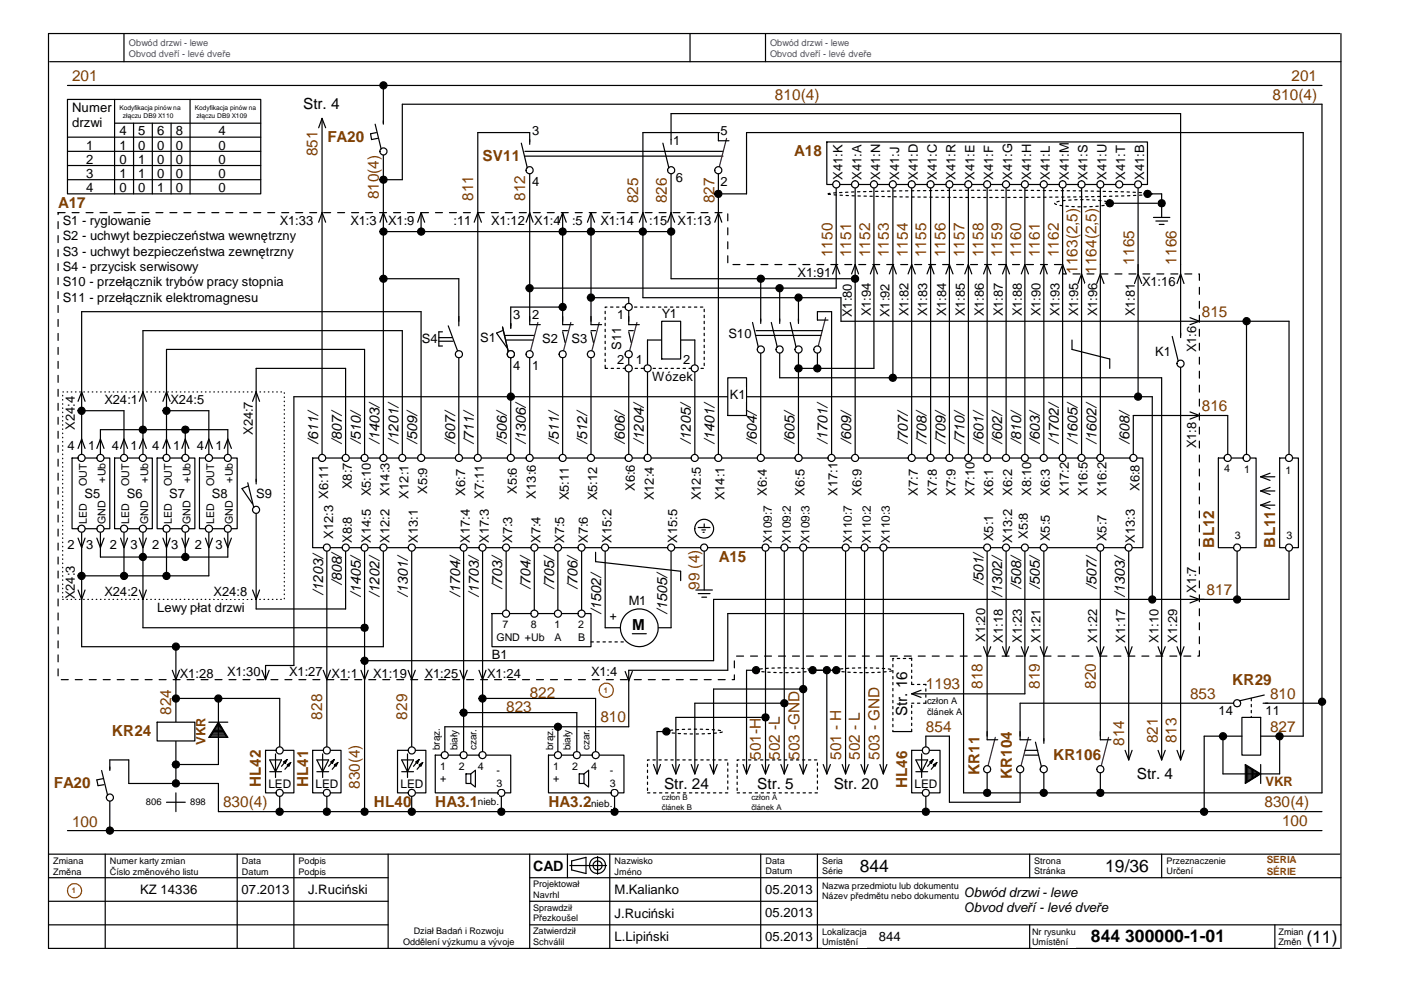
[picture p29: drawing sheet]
<svg xmlns="http://www.w3.org/2000/svg" width="297mm" height="210mm" viewBox="0 0 297 210" stroke-linecap="round" stroke-linejoin="round" font-family="sans-serif">
<defs><g id="words">
<g font-size="3.7">
<text x="182.3" y="184.9">844</text>
<text x="234.3" y="184.9">19/36</text>
<text x="231.3" y="199.8">844 300000-1-01</text>
<text x="277" y="199.9">(11)</text>
</g>
<g font-size="3.3" fill="#804000">
<text x="15.3" y="17.3">201</text>
<text x="273.8" y="17.1">201</text>
<text x="164.3" y="21.3">810(4)</text>
<text x="269.8" y="21.1">810(4)</text>
<text x="67.3" y="33.1" transform="rotate(-90 67.3 33.1)">851</text>
<text x="80.3" y="42.3" transform="rotate(-90 80.3 42.3)">810(4)</text>
<text x="100.3" y="42.6" transform="rotate(-90 100.3 42.6)">811</text>
<text x="111.3" y="42.6" transform="rotate(-90 111.3 42.6)">812</text>
<text x="135.3" y="43.1" transform="rotate(-90 135.3 43.1)">825</text>
<text x="141.3" y="43.1" transform="rotate(-90 141.3 43.1)">826</text>
<text x="151.5" y="43.1" transform="rotate(-90 151.5 43.1)">827</text>
<text x="176.5" y="54.6" transform="rotate(-90 176.5 54.6)">1150</text>
<text x="180.5" y="54.6" transform="rotate(-90 180.5 54.6)">1151</text>
<text x="184.5" y="54.6" transform="rotate(-90 184.5 54.6)">1152</text>
<text x="188.5" y="54.6" transform="rotate(-90 188.5 54.6)">1153</text>
<text x="192.5" y="54.6" transform="rotate(-90 192.5 54.6)">1154</text>
<text x="196.3" y="54.6" transform="rotate(-90 196.3 54.6)">1155</text>
<text x="200.5" y="54.6" transform="rotate(-90 200.5 54.6)">1156</text>
<text x="204.5" y="54.6" transform="rotate(-90 204.5 54.6)">1157</text>
<text x="208.5" y="54.6" transform="rotate(-90 208.5 54.6)">1158</text>
<text x="212.5" y="54.6" transform="rotate(-90 212.5 54.6)">1159</text>
<text x="216.5" y="54.6" transform="rotate(-90 216.5 54.6)">1160</text>
<text x="220.5" y="54.6" transform="rotate(-90 220.5 54.6)">1161</text>
<text x="224.5" y="54.6" transform="rotate(-90 224.5 54.6)">1162</text>
<text x="228.5" y="58.1" transform="rotate(-90 228.5 58.1)">1163(2,5)</text>
<text x="232.5" y="58.1" transform="rotate(-90 232.5 58.1)">1164(2,5)</text>
<text x="240.5" y="56.1" transform="rotate(-90 240.5 56.1)">1165</text>
<text x="249.5" y="56.1" transform="rotate(-90 249.5 56.1)">1166</text>
<text x="254.8" y="67.1">815</text>
<text x="254.8" y="87.1">816</text>
<text x="148.3" y="125.1" transform="rotate(-90 148.3 125.1)">99 (4)</text>
<text x="255.8" y="126.2">817</text>
<text x="112.3" y="147.9">822</text>
<text x="196.3" y="146.1">1193</text>
<text x="208.3" y="146.1" transform="rotate(-90 208.3 146.1)">818</text>
<text x="220.5" y="146.1" transform="rotate(-90 220.5 146.1)">819</text>
<text x="232.3" y="146.1" transform="rotate(-90 232.3 146.1)">820</text>
<text x="252.3" y="148.1">853</text>
<text x="269.3" y="148.1">810</text>
<text x="36.3" y="151.6" transform="rotate(-90 36.3 151.6)">824</text>
<text x="68.3" y="152.6" transform="rotate(-90 68.3 152.6)">828</text>
<text x="86.4" y="152.6" transform="rotate(-90 86.4 152.6)">829</text>
<text x="107.3" y="150.9">823</text>
<text x="127.3" y="153.2">810</text>
<text x="196.3" y="155.2">854</text>
<text x="269.3" y="155.2">827</text>
<text x="161.3" y="161.1" transform="rotate(-90 161.3 161.1)">501-H</text>
<text x="165.4" y="161.1" transform="rotate(-90 165.4 161.1)">502 -L</text>
<text x="169.5" y="161.1" transform="rotate(-90 169.5 161.1)">503 -GND</text>
<text x="178.3" y="161.1" transform="rotate(-90 178.3 161.1)">501 - H</text>
<text x="182.3" y="161.1" transform="rotate(-90 182.3 161.1)">502 - L</text>
<text x="186.5" y="161.1" transform="rotate(-90 186.5 161.1)">503 - GND</text>
<text x="238.3" y="158.1" transform="rotate(-90 238.3 158.1)">814</text>
<text x="245.5" y="157.6" transform="rotate(-90 245.5 157.6)">821</text>
<text x="249.5" y="157.6" transform="rotate(-90 249.5 157.6)">813</text>
<text x="76.3" y="167.3" transform="rotate(-90 76.3 167.3)">830(4)</text>
<text x="47.3" y="171.2">830(4)</text>
<text x="268.1" y="171.2">830(4)</text>
<text x="15.3" y="175.3">100</text>
<text x="271.8" y="175.1">100</text>
</g>
<g font-size="3.3">
<text x="64.3" y="23.2">Str. 4</text>
<text x="192.4" y="151.8" transform="rotate(-90 192.4 151.8)">Str. 16</text>
<text x="140.8" y="167.3">Str. 24</text>
<text x="160.6" y="167.3">Str. 5</text>
<text x="176.8" y="167.3">Str. 20</text>
<text x="241" y="165.1">Str. 4</text>
</g>
<g font-size="3.2" fill="#804000">
<text x="69.4" y="30.1">FA20</text>
<text x="102.3" y="34.2">SV11</text>
<text x="168.4" y="33.1">A18</text>
<text x="12.3" y="44.2">A17</text>
<text x="152.4" y="119.1">A15</text>
<text x="257.4" y="116.1" transform="rotate(-90 257.4 116.1)">BL12</text>
<text x="270.3" y="116.1" transform="rotate(-90 270.3 116.1)">BL11</text>
<text x="261.3" y="145.2">KR29</text>
<text x="23.7" y="156.1">KR24</text>
<text x="223.3" y="161.2">KR106</text>
<text x="11.4" y="167.1">FA20</text>
<text x="55.3" y="166.9" transform="rotate(-90 55.3 166.9)">HL42</text>
<text x="65.4" y="166.9" transform="rotate(-90 65.4 166.9)">HL41</text>
<text x="192.4" y="167.1" transform="rotate(-90 192.4 167.1)">HL46</text>
<text x="207.6" y="164.3" transform="rotate(-90 207.6 164.3)">KR11</text>
<text x="214.5" y="165.2" transform="rotate(-90 214.5 165.2)">KR104</text>
<text x="79.3" y="171.2">HL40</text>
<text x="92.3" y="171.2">HA3.1</text>
<text x="116.3" y="171.2">HA3.2</text>
</g>
<text font-size="3.2" x="134.1" y="133.6">M</text>
<g font-size="3">
<text x="67.5" y="94.1" transform="rotate(-90 67.5 94.1)">/611/</text>
<text x="72.5" y="94.1" transform="rotate(-90 72.5 94.1)">/807/</text>
<text x="76.5" y="94.1" transform="rotate(-90 76.5 94.1)">/510/</text>
<text x="80.5" y="94.1" transform="rotate(-90 80.5 94.1)">/1403/</text>
<text x="84.5" y="94.1" transform="rotate(-90 84.5 94.1)">/1201/</text>
<text x="88.5" y="94.1" transform="rotate(-90 88.5 94.1)">/509/</text>
<text x="96.5" y="94.1" transform="rotate(-90 96.5 94.1)">/607/</text>
<text x="100.5" y="94.1" transform="rotate(-90 100.5 94.1)">/711/</text>
<text x="107.5" y="94.1" transform="rotate(-90 107.5 94.1)">/506/</text>
<text x="111.5" y="94.1" transform="rotate(-90 111.5 94.1)">/1306/</text>
<text x="118.5" y="94.1" transform="rotate(-90 118.5 94.1)">/511/</text>
<text x="124.5" y="94.1" transform="rotate(-90 124.5 94.1)">/512/</text>
<text x="132.5" y="94.1" transform="rotate(-90 132.5 94.1)">/606/</text>
<text x="136.5" y="94.1" transform="rotate(-90 136.5 94.1)">/1204/</text>
<text x="146.5" y="94.1" transform="rotate(-90 146.5 94.1)">/1205/</text>
<text x="151.5" y="94.1" transform="rotate(-90 151.5 94.1)">/1401/</text>
<text x="160.5" y="94.1" transform="rotate(-90 160.5 94.1)">/604/</text>
<text x="168.5" y="94.1" transform="rotate(-90 168.5 94.1)">/605/</text>
<text x="175.5" y="94.1" transform="rotate(-90 175.5 94.1)">/1701/</text>
<text x="180.5" y="94.1" transform="rotate(-90 180.5 94.1)">/609/</text>
<text x="192.5" y="94.1" transform="rotate(-90 192.5 94.1)">/707/</text>
<text x="196.5" y="94.1" transform="rotate(-90 196.5 94.1)">/708/</text>
<text x="200.5" y="94.1" transform="rotate(-90 200.5 94.1)">/709/</text>
<text x="204.5" y="94.1" transform="rotate(-90 204.5 94.1)">/710/</text>
<text x="208.5" y="94.1" transform="rotate(-90 208.5 94.1)">/601/</text>
<text x="212.5" y="94.1" transform="rotate(-90 212.5 94.1)">/602/</text>
<text x="216.5" y="94.1" transform="rotate(-90 216.5 94.1)">/810/</text>
<text x="220.5" y="94.1" transform="rotate(-90 220.5 94.1)">/603/</text>
<text x="224.5" y="94.1" transform="rotate(-90 224.5 94.1)">/1702/</text>
<text x="228.5" y="94.1" transform="rotate(-90 228.5 94.1)">/1605/</text>
<text x="232.5" y="94.1" transform="rotate(-90 232.5 94.1)">/1602/</text>
<text x="239.5" y="94.1" transform="rotate(-90 239.5 94.1)">/608/</text>
<text x="72.5" y="124.1" transform="rotate(-90 72.5 124.1)">/808/</text>
<text x="106.5" y="124.8" transform="rotate(-90 106.5 124.8)">/703/</text>
<text x="112.5" y="124.8" transform="rotate(-90 112.5 124.8)">/704/</text>
<text x="117.5" y="124.8" transform="rotate(-90 117.5 124.8)">/705/</text>
<text x="122.5" y="124.8" transform="rotate(-90 122.5 124.8)">/706/</text>
<text x="208.5" y="124.1" transform="rotate(-90 208.5 124.1)">/501/</text>
<text x="216.5" y="124.8" transform="rotate(-90 216.5 124.8)">/508/</text>
<text x="220.5" y="124.8" transform="rotate(-90 220.5 124.8)">/505/</text>
<text x="232.5" y="124.8" transform="rotate(-90 232.5 124.8)">/507/</text>
<text x="68.5" y="126.1" transform="rotate(-90 68.5 126.1)">/1203/</text>
<text x="76.5" y="126.5" transform="rotate(-90 76.5 126.5)">/1405/</text>
<text x="80.5" y="126.5" transform="rotate(-90 80.5 126.5)">/1202/</text>
<text x="86.5" y="126.5" transform="rotate(-90 86.5 126.5)">/1301/</text>
<text x="97.5" y="126.5" transform="rotate(-90 97.5 126.5)">/1704/</text>
<text x="101.6" y="126.5" transform="rotate(-90 101.6 126.5)">/1703/</text>
<text x="127.5" y="130.1" transform="rotate(-90 127.5 130.1)">/1502/</text>
<text x="141.5" y="130.1" transform="rotate(-90 141.5 130.1)">/1505/</text>
<text x="212.5" y="126.5" transform="rotate(-90 212.5 126.5)">/1302/</text>
<text x="238.5" y="126.5" transform="rotate(-90 238.5 126.5)">/1303/</text>
<text x="113" y="184.6">CAD</text>
</g>
<g font-size="2.8">
<text x="15.3" y="23.7">Numer</text>
<text x="15.3" y="27">drzwi</text>
<text x="25.3" y="28.7">4</text>
<text x="29.3" y="28.7">5</text>
<text x="33.3" y="28.7">6</text>
<text x="37.3" y="28.7">8</text>
<text x="46.3" y="28.7">4</text>
<text x="18.3" y="31.7">1</text>
<text x="18.3" y="34.7">2</text>
<text x="25.3" y="31.7">1</text>
<text x="25.3" y="34.7">0</text>
<text x="29.3" y="31.7">0</text>
<text x="29.3" y="34.7">1</text>
<text x="33.3" y="31.7">0</text>
<text x="33.3" y="34.7">0</text>
<text x="37.3" y="31.7">0</text>
<text x="37.3" y="34.7">0</text>
<text x="46.3" y="31.7">0</text>
<text x="46.3" y="34.7">0</text>
<text x="18.3" y="37.7">3</text>
<text x="18.3" y="40.7">4</text>
<text x="25.3" y="37.7">1</text>
<text x="25.3" y="40.7">0</text>
<text x="29.3" y="37.7">1</text>
<text x="29.3" y="40.7">0</text>
<text x="33.3" y="37.7">0</text>
<text x="33.3" y="40.7">1</text>
<text x="37.3" y="37.7">0</text>
<text x="37.3" y="40.7">0</text>
<text x="46.3" y="37.7">0</text>
<text x="46.3" y="40.7">0</text>
<text x="29.7" y="189.6">KZ 14336</text>
<text x="51.2" y="189.6">07.2013</text>
<text x="65.3" y="189.6">J.Ruciński</text>
<text x="130.3" y="189.6">M.Kalianko</text>
<text x="162.2" y="189.6">05.2013</text>
<text x="204.3" y="190.2">Obwód drzwi - lewe</text>
<text x="130.3" y="194.6">J.Ruciński</text>
<text x="162.2" y="194.4">05.2013</text>
<text x="204.3" y="193.5">Obvod dveří - levé dveře</text>
<text x="130.3" y="199.6">L.Lipiński</text>
<text x="162.2" y="199.6">05.2013</text>
<text x="186.3" y="199.6">844</text>
</g>
<g font-size="2.8" fill="#804000">
<text x="43.6" y="157.9" transform="rotate(-90 43.6 157.9)">VKR</text>
<text x="268.3" y="166.7">VKR</text>
</g>
<g font-size="2.7">
<text x="112.8" y="28.7">3</text>
<text x="152.8" y="28.7">5</text>
<text x="142.7" y="30.7">1</text>
<text x="112.8" y="39.4">4</text>
<text x="143.3" y="38.7">6</text>
<text x="152.8" y="39.4">2</text>
<text x="178.6" y="38.1" transform="rotate(-90 178.6 38.1)">X41:K</text>
<text x="182.6" y="38.1" transform="rotate(-90 182.6 38.1)">X41:A</text>
<text x="186.6" y="38.1" transform="rotate(-90 186.6 38.1)">X41:N</text>
<text x="190.6" y="38.1" transform="rotate(-90 190.6 38.1)">X41:J</text>
<text x="194.6" y="38.1" transform="rotate(-90 194.6 38.1)">X41:D</text>
<text x="198.6" y="38.1" transform="rotate(-90 198.6 38.1)">X41:C</text>
<text x="202.6" y="38.1" transform="rotate(-90 202.6 38.1)">X41:R</text>
<text x="206.6" y="38.1" transform="rotate(-90 206.6 38.1)">X41:E</text>
<text x="210.6" y="38.1" transform="rotate(-90 210.6 38.1)">X41:F</text>
<text x="214.6" y="38.1" transform="rotate(-90 214.6 38.1)">X41:G</text>
<text x="218.6" y="38.1" transform="rotate(-90 218.6 38.1)">X41:H</text>
<text x="222.6" y="38.1" transform="rotate(-90 222.6 38.1)">X41:L</text>
<text x="226.6" y="38.1" transform="rotate(-90 226.6 38.1)">X41:M</text>
<text x="230.6" y="38.1" transform="rotate(-90 230.6 38.1)">X41:S</text>
<text x="234.6" y="38.1" transform="rotate(-90 234.6 38.1)">X41:U</text>
<text x="238.6" y="38.1" transform="rotate(-90 238.6 38.1)">X41:T</text>
<text x="242.6" y="38.1" transform="rotate(-90 242.6 38.1)">X41:B</text>
<text x="13.3" y="47.7">S1 - ryglowanie</text>
<text x="59.3" y="47.7">X1:33</text>
<text x="74.3" y="47.7">X1:3</text>
<text x="82.3" y="47.7">X1:9</text>
<text x="96.1" y="47.7">:11</text>
<text x="104.1" y="47.7">X1:12</text>
<text x="113.3" y="47.7">X1:4</text>
<text x="121.3" y="47.7">:5</text>
<text x="127.3" y="47.7">X1:14</text>
<text x="137.7" y="47.7">:15</text>
<text x="143.7" y="47.7">X1:13</text>
<text x="13.3" y="50.9">S2 - uchwyt bezpieczeństwa wewnętrzny</text>
<text x="13.3" y="54.2">S3 - uchwyt bezpieczeństwa zewnętrzny</text>
<text x="13.3" y="57.4">S4 - przycisk serwisowy</text>
<text x="169.1" y="58.7">X1:91</text>
<text x="13.3" y="64">S11 - przełącznik elektromagnesu</text>
<text x="13.3" y="60.7">S10 - przełącznik trybów pracy stopnia</text>
<text x="242.1" y="60.7">X1:16</text>
<text x="108.8" y="67.7">3</text>
<text x="112.8" y="67.7">2</text>
<text x="130.8" y="67.7">1</text>
<text x="140.3" y="67.4">Y1</text>
<text x="154.4" y="71.6">S10</text>
<text x="180.6" y="67.3" transform="rotate(-90 180.6 67.3)">X1:80</text>
<text x="184.6" y="67.1" transform="rotate(-90 184.6 67.1)">X1:94</text>
<text x="188.6" y="67.3" transform="rotate(-90 188.6 67.3)">X1:92</text>
<text x="192.6" y="67.1" transform="rotate(-90 192.6 67.1)">X1:82</text>
<text x="196.6" y="67.1" transform="rotate(-90 196.6 67.1)">X1:83</text>
<text x="200.6" y="67.1" transform="rotate(-90 200.6 67.1)">X1:84</text>
<text x="204.6" y="67.1" transform="rotate(-90 204.6 67.1)">X1:85</text>
<text x="208.6" y="67.1" transform="rotate(-90 208.6 67.1)">X1:86</text>
<text x="212.6" y="67.1" transform="rotate(-90 212.6 67.1)">X1:87</text>
<text x="216.6" y="67.1" transform="rotate(-90 216.6 67.1)">X1:88</text>
<text x="220.6" y="67.1" transform="rotate(-90 220.6 67.1)">X1:90</text>
<text x="224.6" y="67.1" transform="rotate(-90 224.6 67.1)">X1:93</text>
<text x="228.6" y="67.1" transform="rotate(-90 228.6 67.1)">X1:95</text>
<text x="232.6" y="67.1" transform="rotate(-90 232.6 67.1)">X1:96</text>
<text x="240.6" y="67.1" transform="rotate(-90 240.6 67.1)">X1:81</text>
<text x="89.4" y="72.6">S4</text>
<text x="101.8" y="72.4">S1</text>
<text x="114.9" y="72.6">S2</text>
<text x="121.2" y="72.6">S3</text>
<text x="130.8" y="77.2">2</text>
<text x="131.7" y="74.2" transform="rotate(-90 131.7 74.2)">S11</text>
<text x="134.8" y="77.2">1</text>
<text x="144.8" y="77.2">2</text>
<text x="244.9" y="75.4">K1</text>
<text x="253.6" y="74.7" transform="rotate(-90 253.6 74.7)">X1:6</text>
<text x="108.8" y="78.4">4</text>
<text x="112.8" y="78.4">1</text>
<text x="138.3" y="80.7">Wózek</text>
<text x="22.1" y="85.7">X24:1</text>
<text x="36.1" y="85.7">X24:5</text>
<text x="154.7" y="84.7">K1</text>
<text x="14.3" y="95.4">4</text>
<text x="15.9" y="91.1" transform="rotate(-90 15.9 91.1)">X24:4</text>
<text x="18.7" y="95.4">1</text>
<text x="23.7" y="95.4">4</text>
<text x="27.7" y="95.4">1</text>
<text x="32.3" y="95.4">4</text>
<text x="36.7" y="95.4">1</text>
<text x="41.7" y="95.4">4</text>
<text x="45.7" y="95.4">1</text>
<text x="53.6" y="92.2" transform="rotate(-90 53.6 92.2)">X24:7</text>
<text x="253.6" y="95.1" transform="rotate(-90 253.6 95.1)">X1:8</text>
<text x="17.9" y="105.7">S5</text>
<text x="26.9" y="105.7">S6</text>
<text x="35.9" y="105.7">S7</text>
<text x="44.9" y="105.7">S8</text>
<text x="54.3" y="105.7">S9</text>
<text x="69.6" y="105.7" transform="rotate(-90 69.6 105.7)">X6:11</text>
<text x="74.6" y="103.7" transform="rotate(-90 74.6 103.7)">X8:7</text>
<text x="78.6" y="105.2" transform="rotate(-90 78.6 105.2)">X5:10</text>
<text x="82.6" y="105.2" transform="rotate(-90 82.6 105.2)">X14:3</text>
<text x="86.6" y="105.7" transform="rotate(-90 86.6 105.7)">X12:1</text>
<text x="90.6" y="104.7" transform="rotate(-90 90.6 104.7)">X5:9</text>
<text x="98.6" y="105.1" transform="rotate(-90 98.6 105.1)">X6:7</text>
<text x="102.6" y="105.7" transform="rotate(-90 102.6 105.7)">X7:11</text>
<text x="109.6" y="104.7" transform="rotate(-90 109.6 104.7)">X5:6</text>
<text x="113.6" y="105.7" transform="rotate(-90 113.6 105.7)">X13:6</text>
<text x="120.6" y="106.1" transform="rotate(-90 120.6 106.1)">X5:11</text>
<text x="126.6" y="106.1" transform="rotate(-90 126.6 106.1)">X5:12</text>
<text x="134.6" y="104.1" transform="rotate(-90 134.6 104.1)">X6:6</text>
<text x="138.6" y="106.1" transform="rotate(-90 138.6 106.1)">X12:4</text>
<text x="148.6" y="106.1" transform="rotate(-90 148.6 106.1)">X12:5</text>
<text x="153.6" y="106.1" transform="rotate(-90 153.6 106.1)">X14:1</text>
<text x="162.6" y="105.1" transform="rotate(-90 162.6 105.1)">X6:4</text>
<text x="170.6" y="105.1" transform="rotate(-90 170.6 105.1)">X6:5</text>
<text x="177.6" y="105.1" transform="rotate(-90 177.6 105.1)">X17:1</text>
<text x="182.6" y="105.1" transform="rotate(-90 182.6 105.1)">X6:9</text>
<text x="194.6" y="105.1" transform="rotate(-90 194.6 105.1)">X7:7</text>
<text x="198.6" y="105.1" transform="rotate(-90 198.6 105.1)">X7:8</text>
<text x="202.6" y="105.1" transform="rotate(-90 202.6 105.1)">X7:9</text>
<text x="206.6" y="105.1" transform="rotate(-90 206.6 105.1)">X7:10</text>
<text x="210.6" y="105.1" transform="rotate(-90 210.6 105.1)">X6:1</text>
<text x="214.6" y="105.1" transform="rotate(-90 214.6 105.1)">X6:2</text>
<text x="218.6" y="105.1" transform="rotate(-90 218.6 105.1)">X8:10</text>
<text x="222.6" y="105.1" transform="rotate(-90 222.6 105.1)">X6:3</text>
<text x="226.6" y="105.1" transform="rotate(-90 226.6 105.1)">X17:2</text>
<text x="230.6" y="105.1" transform="rotate(-90 230.6 105.1)">X16:5</text>
<text x="234.6" y="105.1" transform="rotate(-90 234.6 105.1)">X16:2</text>
<text x="241.6" y="104.1" transform="rotate(-90 241.6 104.1)">X6:8</text>
<text x="14.3" y="116.4">2</text>
<text x="18.3" y="116.4">3</text>
<text x="23.3" y="116.4">2</text>
<text x="27.7" y="116.4">3</text>
<text x="32.3" y="116.4">2</text>
<text x="36.3" y="116.4">3</text>
<text x="41.3" y="116.4">2</text>
<text x="45.7" y="116.4">3</text>
<text x="70.6" y="114.3" transform="rotate(-90 70.6 114.3)">X12:3</text>
<text x="74.6" y="115.1" transform="rotate(-90 74.6 115.1)">X8:8</text>
<text x="78.6" y="115.1" transform="rotate(-90 78.6 115.1)">X14:5</text>
<text x="82.6" y="115.1" transform="rotate(-90 82.6 115.1)">X12:2</text>
<text x="88.6" y="115.1" transform="rotate(-90 88.6 115.1)">X13:1</text>
<text x="99.6" y="115.1" transform="rotate(-90 99.6 115.1)">X17:4</text>
<text x="103.6" y="115.1" transform="rotate(-90 103.6 115.1)">X17:3</text>
<text x="108.6" y="115.1" transform="rotate(-90 108.6 115.1)">X7:3</text>
<text x="114.6" y="115.1" transform="rotate(-90 114.6 115.1)">X7:4</text>
<text x="119.6" y="115.1" transform="rotate(-90 119.6 115.1)">X7:5</text>
<text x="124.6" y="115.1" transform="rotate(-90 124.6 115.1)">X7:6</text>
<text x="129.6" y="115.1" transform="rotate(-90 129.6 115.1)">X15:2</text>
<text x="143.6" y="115.1" transform="rotate(-90 143.6 115.1)">X15:5</text>
<text x="210.6" y="114.7" transform="rotate(-90 210.6 114.7)">X5:1</text>
<text x="214.6" y="115.1" transform="rotate(-90 214.6 115.1)">X13:2</text>
<text x="217.9" y="114.3" transform="rotate(-90 217.9 114.3)">X5:8</text>
<text x="222.6" y="114.7" transform="rotate(-90 222.6 114.7)">X5:5</text>
<text x="234.6" y="114.7" transform="rotate(-90 234.6 114.7)">X5:7</text>
<text x="240.6" y="115.1" transform="rotate(-90 240.6 115.1)">X13:3</text>
<text x="253.6" y="125.7" transform="rotate(-90 253.6 125.7)">X1:7</text>
<text x="15.9" y="127.1" transform="rotate(-90 15.9 127.1)">X24:3</text>
<text x="22.1" y="126.4">X24:2</text>
<text x="33.3" y="129.7">Lewy płat drzwi</text>
<text x="45.3" y="126.4">X24:8</text>
<text x="133.3" y="128.2">M1</text>
<text x="208.9" y="136.1" transform="rotate(-90 208.9 136.1)">X1:20</text>
<text x="212.6" y="136.3" transform="rotate(-90 212.6 136.3)">X1:18</text>
<text x="216.6" y="136.3" transform="rotate(-90 216.6 136.3)">X1:23</text>
<text x="220.6" y="136.3" transform="rotate(-90 220.6 136.3)">X1:21</text>
<text x="232.6" y="136.3" transform="rotate(-90 232.6 136.3)">X1:22</text>
<text x="238.6" y="136.3" transform="rotate(-90 238.6 136.3)">X1:17</text>
<text x="245.6" y="136.3" transform="rotate(-90 245.6 136.3)">X1:10</text>
<text x="249.6" y="136.3" transform="rotate(-90 249.6 136.3)">X1:29</text>
<text x="38.1" y="143.7">X1:28</text>
<text x="48.1" y="143.4">X1:30</text>
<text x="61.3" y="143.4">X1:27</text>
<text x="70.3" y="143.7">X1:1</text>
<text x="79.1" y="143.7">X1:19</text>
<text x="90" y="143.7">X1:25</text>
<text x="103.3" y="143.7">X1:24</text>
<text x="104.3" y="139.7">B1</text>
<text x="125.3" y="143.4">X1:4</text>
<text x="258.3" y="151.7">14</text>
<text x="268.3" y="151.7">11</text>
</g>
<g font-size="2.5">
<text x="163.7" y="115.1" transform="rotate(-90 163.7 115.1)">X109:7</text>
<text x="167.7" y="115.1" transform="rotate(-90 167.7 115.1)">X109:2</text>
<text x="171.6" y="115.1" transform="rotate(-90 171.6 115.1)">X109:3</text>
<text x="180.6" y="115.1" transform="rotate(-90 180.6 115.1)">X110:7</text>
<text x="184.7" y="115.1" transform="rotate(-90 184.7 115.1)">X110:2</text>
<text x="188.6" y="115.1" transform="rotate(-90 188.6 115.1)">X110:3</text>
<text x="129.3" y="131.4">+</text>
<text x="56.9" y="167.2">LED</text>
<text x="66.9" y="167.2">LED</text>
<text x="84.9" y="167.2">LED</text>
<text x="193.9" y="167.2">LED</text>
</g>
<g font-size="2.3">
<text x="259.5" y="100">4</text>
<text x="263.8" y="100.2">1</text>
<text x="272.6" y="100.5">1</text>
<text x="18.4" y="103.1" transform="rotate(-90 18.4 103.1)">OUT</text>
<text x="22.4" y="102.3" transform="rotate(-90 22.4 102.3)">+Ub</text>
<text x="27.4" y="103.1" transform="rotate(-90 27.4 103.1)">OUT</text>
<text x="31.4" y="102.3" transform="rotate(-90 31.4 102.3)">+Ub</text>
<text x="36.4" y="103.1" transform="rotate(-90 36.4 103.1)">OUT</text>
<text x="40.4" y="102.3" transform="rotate(-90 40.4 102.3)">+Ub</text>
<text x="45.4" y="103.1" transform="rotate(-90 45.4 103.1)">OUT</text>
<text x="49.4" y="102.3" transform="rotate(-90 49.4 102.3)">+Ub</text>
<text x="18.4" y="111.1" transform="rotate(-90 18.4 111.1)">LED</text>
<text x="22.4" y="111.1" transform="rotate(-90 22.4 111.1)">GND</text>
<text x="27.4" y="111.1" transform="rotate(-90 27.4 111.1)">LED</text>
<text x="31.4" y="111.1" transform="rotate(-90 31.4 111.1)">GND</text>
<text x="36.4" y="111.1" transform="rotate(-90 36.4 111.1)">LED</text>
<text x="40.4" y="111.1" transform="rotate(-90 40.4 111.1)">GND</text>
<text x="45.4" y="111.1" transform="rotate(-90 45.4 111.1)">LED</text>
<text x="49.4" y="111.1" transform="rotate(-90 49.4 111.1)">GND</text>
<text x="261.8" y="114.2">3</text>
<text x="272.8" y="114.2">3</text>
<text x="105.3" y="135.9">GND</text>
<text x="106.5" y="133.2">7</text>
<text x="111.3" y="135.9">+Ub</text>
<text x="112.5" y="133.2">8</text>
<text x="117.6" y="133.2">1</text>
<text x="117.6" y="135.9">A</text>
<text x="122.6" y="133.2">2</text>
<text x="122.6" y="135.9">B</text>
<text x="93.3" y="163.2">1</text>
<text x="93.3" y="165.9">+</text>
<text x="97.3" y="163.2">2</text>
<text x="101.3" y="163.2">4</text>
<text x="105.3" y="164.2">-</text>
<text x="105.3" y="166.9">3</text>
<text x="117.3" y="163.2">1</text>
<text x="117.3" y="165.9">+</text>
<text x="121.3" y="163.2">2</text>
<text x="125.3" y="163.2">4</text>
<text x="129.3" y="164.2">-</text>
<text x="129.3" y="166.9">3</text>
</g>
<g font-size="2.1">
<text x="93.3" y="159.1" transform="rotate(-90 93.3 159.1)">brąz.</text>
<text x="97" y="159.1" transform="rotate(-90 97 159.1)">biały</text>
<text x="101" y="159.1" transform="rotate(-90 101 159.1)">czar.</text>
<text x="117.3" y="159.1" transform="rotate(-90 117.3 159.1)">brąz.</text>
<text x="121" y="159.1" transform="rotate(-90 121 159.1)">biały</text>
<text x="125" y="159.1" transform="rotate(-90 125 159.1)">czar.</text>
<text x="101.3" y="170.6">nieb.</text>
<text x="125.3" y="171.1">nieb.</text>
</g>
<g font-size="2.1" fill="#f00">
<text x="268.6" y="183">SERIA</text>
<text x="268.6" y="185.5">SÉRIE</text>
</g>
<g font-size="2" fill="#00f">
<text x="27.3" y="9.7">Obwód drzwi - lewe</text>
<text x="27.3" y="12">Obvod dveří - levé dveře</text>
<text x="163.3" y="9.7">Obwód drzwi - lewe</text>
<text x="163.3" y="12">Obvod dveří - levé dveře</text>
</g>
<g font-size="2">
<text x="196.6" y="149.2">człon A</text>
<text x="196.6" y="151.5">článek A</text>
<text x="30.9" y="170.6">806</text>
<text x="40.3" y="170.6">898</text>
</g>
<g font-size="1.9">
<text x="11.3" y="183.1">Zmiana</text>
<text x="11.3" y="185.4">Změna</text>
<text x="23.3" y="183.1">Numer karty zmian</text>
<text x="23.3" y="185.4">Číslo změnového listu</text>
<text x="51.3" y="183.1">Data</text>
<text x="51.3" y="185.4">Datum</text>
<text x="63.3" y="183.1">Podpis</text>
<text x="63.3" y="185.4">Podpis</text>
<text x="130.3" y="183.1">Nazwisko</text>
<text x="130.3" y="185.4">Jméno</text>
<text x="162.3" y="183.1">Data</text>
<text x="162.3" y="185.4">Datum</text>
<text x="174.3" y="183.1">Seria</text>
<text x="174.3" y="185.4">Série</text>
<text x="219.3" y="183.1">Strona</text>
<text x="219.3" y="185.4">Stránka</text>
<text x="247.3" y="183.1">Przeznaczenie</text>
<text x="247.3" y="185.4">Určení</text>
<text x="113" y="188.1">Projektował</text>
<text x="113" y="190.4">Navrhl</text>
<text x="174.3" y="188.4">Nazwa przedmiotu lub dokumentu</text>
<text x="174.3" y="190.7">Název předmětu nebo dokumentu</text>
<text x="113" y="193.1">Sprawdził</text>
<text x="113" y="195.4">Přezkoušel</text>
<text x="85.5" y="200.4">Oddělení výzkumu a vývoje</text>
<text x="87.7" y="198.1">Dział Badań i Rozwoju</text>
<text x="113" y="198.1">Zatwierdził</text>
<text x="113" y="200.4">Schválil</text>
<text x="174.3" y="198.2">Lokalizacja</text>
<text x="174.3" y="200.4">Umístění</text>
<text x="218.8" y="198.2">Nr rysunku</text>
<text x="218.8" y="200.4">Umístění</text>
<text x="271.1" y="198.2">Zmian</text>
<text x="271.1" y="200.4">Změn</text>
</g>
<g font-size="1.7">
<text x="140.3" y="169.7">człon B</text>
<text x="140.3" y="171.7">článek B</text>
<text x="159.3" y="169.7">człon A</text>
<text x="159.3" y="171.7">článek A</text>
</g>
<g font-size="1.6" fill="#f00">
<text x="128" y="146.9">1</text>
<text x="15.2" y="189.4">1</text>
</g>
<g font-size="1.4">
<text x="25.3" y="23.4">Kodyfikacja pinów na</text>
<text x="41.3" y="23.4">Kodyfikacja pinów na</text>
<text x="26.1" y="25.1">złączu DB9 X110</text>
<text x="41.7" y="25.1">złączu DB9 X109</text>
</g>
</g></defs>
<path d="M10.5 13.1h273.8M26.3 7.1v6M146.3 7.1v6M162.3 7.1v6M284.1 7.1h-273.8v194M284.3 7.1v194" fill="none" stroke="#010101" stroke-width=".25"/>
<circle cx="128.5" cy="146.4" r="1.5" fill="#fff"/>
<circle cx="128.5" cy="146.3" r="1.49" fill="none" stroke="#f00" stroke-width=".25"/>
<path d="M128 145.3h.9v1.9h-.9z" fill-rule="evenodd" fill="#fff"/>
<path d="M10.3 191.1h72M10.3 181.1h273.8M129.3 181.1v20M173.3 181.1v20M10.3 201.1h273.8" fill="none" stroke="#010101" stroke-width=".25"/>
<g fill="#fff">
<path d="M218.8 196.3h9.2v4.5h-9.2z" fill-rule="evenodd"/>
<path d="M113 186.3h9.9v4.5h-9.9z" fill-rule="evenodd"/>
<path d="M130.3 181.4h8.1v4.4h-8.1z" fill-rule="evenodd"/>
<path d="M113 191.3h9.6v4.5h-9.6z" fill-rule="evenodd"/>
</g>
<path d="M10.3 196.1h72M10.3 186.1h72" fill="none" stroke="#010101" stroke-width=".25"/>
<g fill="#fff">
<path d="M113 196.3h9.1v4.5h-9.1z" fill-rule="evenodd"/>
<path d="M130.3 186.9h13.7v3.2h-13.7z" fill-rule="evenodd"/>
<path d="M130.3 191.9h12.7v3.2h-12.7z" fill-rule="evenodd"/>
<path d="M130.3 196.9h11.6v3.3h-11.6z" fill-rule="evenodd"/>
</g>
<path d="M161.3 181.1v20" fill="none" stroke="#010101" stroke-width=".25"/>
<g fill="#fff">
<path d="M162.3 181.3h5.7v4.5h-5.7z" fill-rule="evenodd"/>
<path d="M11.3 181.4h6.4v4.4h-6.4z" fill-rule="evenodd"/>
</g>
<path d="M22.3 181.1v20M50.3 181.1v20" fill="none" stroke="#010101" stroke-width=".25"/>
<path d="M23.3 181.4h18.8v4.4h-18.8z" fill-rule="evenodd" fill="#fff"/>
<path d="M82.3 181.1v20" fill="none" stroke="#010101" stroke-width=".25"/>
<path d="M51.3 181.4h5.7v4.4h-5.7z" fill-rule="evenodd" fill="#fff"/>
<path d="M62.3 181.1v20" fill="none" stroke="#010101" stroke-width=".25"/>
<path d="M63.3 181.4h5.9v4.4h-5.9z" fill-rule="evenodd" fill="#fff"/>
<path d="M112.3 196.1h172M112.3 186.1h172M270.3 196.1v5" fill="none" stroke="#000" stroke-width=".25"/>
<path d="M112.3 181.1v20" fill="none" stroke="#010101" stroke-width=".25"/>
<g fill="#fff">
<path d="M271.1 196.3h5.2v4.5h-5.2z" fill-rule="evenodd"/>
<path d="M174.3 181.3h4.5v4.5h-4.5z" fill-rule="evenodd"/>
<path d="M182.3 181.4h6.2v4.2h-6.2z" fill-rule="evenodd"/>
<path d="M231.3 196.4h28.4v4.3h-28.4z" fill-rule="evenodd"/>
</g>
<path d="M218.3 196.1v5" fill="none" stroke="#000" stroke-width=".25"/>
<g fill="#fff">
<path d="M174.3 196.3h9.5v4.5h-9.5z" fill-rule="evenodd"/>
<path d="M186.3 197h4.7v3.2h-4.7z" fill-rule="evenodd"/>
<path d="M174.3 186.6h29.1v4.5h-29.1z" fill-rule="evenodd"/>
<path d="M162.2 186.9h10.2v3.2h-10.2z" fill-rule="evenodd"/>
</g>
<path d="M218.3 181.1v5" fill="none" stroke="#000" stroke-width=".25"/>
<g fill="#fff">
<path d="M219.3 181.3h6.6v4.5h-6.6z" fill-rule="evenodd"/>
<path d="M234.3 181.4h9.3v4.2h-9.3z" fill-rule="evenodd"/>
</g>
<path d="M246.3 181.1v5" fill="none" stroke="#000" stroke-width=".25"/>
<path d="M247.3 181.3h12.6v4.5h-12.6z" fill-rule="evenodd" fill="#fff"/>
<g fill="none" stroke="#000" stroke-width=".25">
<path d="M112.3 191.1h61M120.3 181.1v5M120.8 183.5h7.8M121.2 182.5l3-.7v3.4l-3-.8zM126.7 181.6v3.8"/>
<circle cx="126.7" cy="183.5" r="1.71"/>
<circle cx="126.7" cy="183.5" r=".95"/>
</g>
<g fill="#fff">
<path d="M162.2 191.8h10.2v3.1h-10.2z" fill-rule="evenodd"/>
<path d="M162.2 197h10.2v3.2h-10.2z" fill-rule="evenodd"/>
<path d="M65.3 187h12.7v3.2h-12.7z" fill-rule="evenodd"/>
<path d="M51.2 187h10.2v3.2h-10.2z" fill-rule="evenodd"/>
<path d="M29.7 187h12.2v3.2h-12.2z" fill-rule="evenodd"/>
<circle cx="15.8" cy="188.8" r="1.49"/>
</g>
<circle cx="15.8" cy="188.8" r="1.49" fill="none" stroke="#f00" stroke-width=".25"/>
<g fill="#fff">
<path d="M15.2 187.8h1v1.9h-1z" fill-rule="evenodd"/>
<path d="M277 196.5h6.6v4.2h-6.6z" fill-rule="evenodd"/>
<path d="M27.3 7.8h21.6v4.6h-21.6z" fill-rule="evenodd"/>
<path d="M163.3 7.8h21.6v4.6h-21.6z" fill-rule="evenodd"/>
<path d="M246.4 152.1h3.7v5.5h-3.7z" fill-rule="evenodd"/>
<path d="M217.4 140.6h3.7v5.5h-3.7z" fill-rule="evenodd"/>
<path d="M41 152.1h3.2v5.8h-3.2z" fill-rule="evenodd"/>
<path d="M23.7 153.1h8.4v3.8h-8.4z" fill-rule="evenodd"/>
<path d="M15.3 14.2h5.5v3.7h-5.5z" fill-rule="evenodd"/>
<path d="M69.4 27.1h7.9v3.8h-7.9z" fill-rule="evenodd"/>
<path d="M273.8 14.1h5.5v3.7h-5.5z" fill-rule="evenodd"/>
<path d="M164.3 18.2h9.5v3.8h-9.5z" fill-rule="evenodd"/>
<path d="M271.8 172.1h5.5v3.7h-5.5z" fill-rule="evenodd"/>
<path d="M92.3 168.1h9.1v3.8h-9.1z" fill-rule="evenodd"/>
<path d="M77.3 32.8h3.7v9.5h-3.7z" fill-rule="evenodd"/>
<path d="M47.3 168.1h9.5v3.7h-9.5z" fill-rule="evenodd"/>
<path d="M11.4 164.1h7.9v3.8h-7.9z" fill-rule="evenodd"/>
<path d="M15.3 172.3h5.5v3.7h-5.5z" fill-rule="evenodd"/>
<path d="M73.3 157.8h3.7v9.5h-3.7z" fill-rule="evenodd"/>
<path d="M102.3 31.1h8v3.8h-8z" fill-rule="evenodd"/>
<path d="M254.4 108.1h3.7v8h-3.7z" fill-rule="evenodd"/>
<path d="M267.3 108.1h3.8v8h-3.8z" fill-rule="evenodd"/>
<path d="M152.4 116.1h5.9v3.8h-5.9z" fill-rule="evenodd"/>
<path d="M145.3 116.6h3.7v8.5h-3.7z" fill-rule="evenodd"/>
<path d="M269.8 18.1h9.5v3.7h-9.5z" fill-rule="evenodd"/>
<path d="M204.6 155.9h3.8v8.4h-3.8z" fill-rule="evenodd"/>
<path d="M205.3 140.6h3.7v5.5h-3.7z" fill-rule="evenodd"/>
<path d="M242.4 152.1h3.8v5.5h-3.8z" fill-rule="evenodd"/>
<path d="M255.8 123.1h5.5v3.7h-5.5z" fill-rule="evenodd"/>
<path d="M268.1 168.1h9.5v3.7h-9.5z" fill-rule="evenodd"/>
<path d="M108.3 37.1h3.7v5.5h-3.7z" fill-rule="evenodd"/>
<path d="M148.4 37.6h3.7v5.5h-3.7z" fill-rule="evenodd"/>
<path d="M132.3 37.6h3.7v5.5h-3.7z" fill-rule="evenodd"/>
<path d="M254.8 64.1h5.5v3.7h-5.5z" fill-rule="evenodd"/>
<path d="M254.8 84.1h5.5v3.7h-5.5z" fill-rule="evenodd"/>
<path d="M97.3 37.1h3.7v5.5h-3.7z" fill-rule="evenodd"/>
<path d="M79.3 168.1h8v3.8h-8z" fill-rule="evenodd"/>
<path d="M33.3 146.1h3.7v5.5h-3.7z" fill-rule="evenodd"/>
<path d="M65.3 147.1h3.7v5.5h-3.7z" fill-rule="evenodd"/>
<path d="M138.3 37.6h3.7v5.5h-3.7z" fill-rule="evenodd"/>
<path d="M246.4 48.8h3.7v7.3h-3.7z" fill-rule="evenodd"/>
<path d="M189.4 47.3h3.8v7.3h-3.8z" fill-rule="evenodd"/>
<path d="M193.3 47.3h3.7v7.3h-3.7z" fill-rule="evenodd"/>
<path d="M197.4 47.3h3.8v7.3h-3.8z" fill-rule="evenodd"/>
<path d="M201.4 47.3h3.7v7.3h-3.7z" fill-rule="evenodd"/>
<path d="M205.4 47.3h3.8v7.3h-3.8z" fill-rule="evenodd"/>
<path d="M209.4 47.3h3.7v7.3h-3.7z" fill-rule="evenodd"/>
<path d="M213.4 47.3h3.8v7.3h-3.8z" fill-rule="evenodd"/>
<path d="M217.4 47.3h3.7v7.3h-3.7z" fill-rule="evenodd"/>
<path d="M221.4 47.3h3.8v7.3h-3.8z" fill-rule="evenodd"/>
<path d="M225.4 44.1h3.7v14h-3.7z" fill-rule="evenodd"/>
<path d="M229.4 44.1h3.8v14h-3.8z" fill-rule="evenodd"/>
<path d="M237.4 48.8h3.8v7.3h-3.8z" fill-rule="evenodd"/>
<path d="M185.4 47.3h3.7v7.3h-3.7z" fill-rule="evenodd"/>
<path d="M181.4 47.3h3.8v7.3h-3.8z" fill-rule="evenodd"/>
<path d="M177.5 47.3h3.6v7.3h-3.6z" fill-rule="evenodd"/>
<path d="M173.4 47.3h3.8v7.3h-3.8z" fill-rule="evenodd"/>
<path d="M168.4 30.1h5.9v3.8h-5.9z" fill-rule="evenodd"/>
<path d="M158.3 152.2h3.7v8.9h-3.7z" fill-rule="evenodd"/>
<path d="M162.3 151.8h3.7v9.3h-3.7z" fill-rule="evenodd"/>
<path d="M166.5 146.4h3.7v14.7h-3.7z" fill-rule="evenodd"/>
<path d="M175.3 150.4h3.7v10.7h-3.7z" fill-rule="evenodd"/>
<path d="M179.3 151h3.7v10.1h-3.7z" fill-rule="evenodd"/>
<path d="M183.4 145.5h3.8v15.6h-3.8z" fill-rule="evenodd"/>
<path d="M62.3 158.9h3.8v8h-3.8z" fill-rule="evenodd"/>
<path d="M52.3 158.9h3.8v8h-3.8z" fill-rule="evenodd"/>
<path d="M83.3 147.1h3.7v5.5h-3.7z" fill-rule="evenodd"/>
<path d="M211.5 154.9h3.8v10.3h-3.8z" fill-rule="evenodd"/>
<path d="M223.3 158.2h10.2v3.8h-10.2z" fill-rule="evenodd"/>
<path d="M235.3 152.6h3.7v5.5h-3.7z" fill-rule="evenodd"/>
<path d="M12.3 41.1h5.9v3.8h-5.9z" fill-rule="evenodd"/>
<path d="M229.3 140.6h3.7v5.5h-3.7z" fill-rule="evenodd"/>
<path d="M64.3 27.6h3.7v5.5h-3.7z" fill-rule="evenodd"/>
<path d="M189.3 159.1h3.8v8h-3.8z" fill-rule="evenodd"/>
<path d="M268.3 164.1h5.8v3.2h-5.8z" fill-rule="evenodd"/>
<path d="M261.3 142.1h8.4v3.8h-8.4z" fill-rule="evenodd"/>
<path d="M269.3 145.1h5.5v3.7h-5.5z" fill-rule="evenodd"/>
<path d="M269.3 152.1h5.5v3.7h-5.5z" fill-rule="evenodd"/>
<path d="M252.3 145.1h5.5v3.7h-5.5z" fill-rule="evenodd"/>
<path d="M196.3 152.1h5.5v3.7h-5.5z" fill-rule="evenodd"/>
<path d="M112.3 144.9h5.5v3.6h-5.5z" fill-rule="evenodd"/>
<path d="M107.3 147.9h5.5v3.7h-5.5z" fill-rule="evenodd"/>
<path d="M116.3 168.1h9.1v3.8h-9.1z" fill-rule="evenodd"/>
<path d="M127.3 150.1h5.5v3.7h-5.5z" fill-rule="evenodd"/>
<path d="M196.3 143.1h7.3v3.7h-7.3z" fill-rule="evenodd"/>
<path d="M268.3 149.1h3.1v3.1h-3.1z" fill-rule="evenodd"/>
<path d="M258.3 149.1h3.1v3.1h-3.1z" fill-rule="evenodd"/>
</g>
<path d="M68.3 25.1v20M239.3 139.1v22M196.3 156.1v3M216.3 163.1v7" fill="none" stroke="#000" stroke-width=".25"/>
<g fill="#fff">
<path d="M13.3 45.1h49.5v19.5h-49.5z" fill-rule="evenodd"/>
<path d="M104.3 137.1h3.4v3.2h-3.4z" fill-rule="evenodd"/>
</g>
<path d="M69.3 116.1v28" fill="none" stroke="#000" stroke-width=".25"/>
<g fill="#fff">
<path d="M130.8 74.6h1.6v3.2h-1.6z" fill-rule="evenodd"/>
<path d="M130.8 65.1h1.6v3.1h-1.6z" fill-rule="evenodd"/>
<path d="M68 107.1h3.2v7.2h-3.2z" fill-rule="evenodd"/>
<path d="M48.1 140.8h7.2v3.2h-7.2z" fill-rule="evenodd"/>
</g>
<path d="M59.3 148.1v11M27.3 166.1h19v6M209.3 163.1v5" fill="none" stroke="#000" stroke-width=".25"/>
<path d="M247 129.1h3.2v7.2h-3.2z" fill-rule="evenodd" fill="#fff"/>
<path d="M250.3 77.1v84" fill="none" stroke="#000" stroke-width=".25"/>
<g fill="#fff">
<path d="M240 30.6h3.2v7.5h-3.2z" fill-rule="evenodd"/>
<path d="M169.1 56.1h7.2v3.2h-7.2z" fill-rule="evenodd"/>
<path d="M51.1 85.1h3.1v7.1h-3.1z" fill-rule="evenodd"/>
</g>
<path d="M54.3 108.1v19" fill="none" stroke="#000" stroke-width=".25"/>
<g fill="#fff">
<path d="M243 129.1h3.2v7.2h-3.2z" fill-rule="evenodd"/>
<path d="M238 59.9h3.2v7.2h-3.2z" fill-rule="evenodd"/>
<path d="M142.7 28.1h1.6v3.1h-1.6z" fill-rule="evenodd"/>
</g>
<path d="M142.3 36.1v9M169.3 74.1v23M173.3 74.1v4" fill="none" stroke="#000" stroke-width=".25"/>
<path d="M206.3 128.9h3.2v7.2h-3.2z" fill-rule="evenodd" fill="#fff"/>
<path d="M165.3 74.1v6" fill="none" stroke="#000" stroke-width=".25"/>
<g fill="#fff">
<path d="M112.8 65.1h1.5v3.1h-1.5z" fill-rule="evenodd"/>
<path d="M108.8 65.1h1.6v3.1h-1.6z" fill-rule="evenodd"/>
</g>
<path d="M209.3 116.1v23" fill="none" stroke="#000" stroke-width=".25"/>
<path d="M178.1 60.1h3.1v7.2h-3.1z" fill-rule="evenodd" fill="#fff"/>
<path d="M250.3 24.1v32M246.3 80.1v81M69.3 144.1v15M69.3 168.1v4" fill="none" stroke="#000" stroke-width=".25"/>
<g fill="#fff">
<path d="M210 129.1h3.2v7.2h-3.2z" fill-rule="evenodd"/>
<path d="M242.1 58.1h7.2v3.2h-7.2z" fill-rule="evenodd"/>
<path d="M143.7 45.1h7.1v3.2h-7.1z" fill-rule="evenodd"/>
</g>
<path d="M152.3 36.1v9" fill="none" stroke="#000" stroke-width=".25"/>
<g fill="#fff">
<path d="M137.7 45.1h3.8v3.2h-3.8z" fill-rule="evenodd"/>
<path d="M127.3 45.1h7.1v3.2h-7.1z" fill-rule="evenodd"/>
<path d="M214 129.1h3.2v7.2h-3.2z" fill-rule="evenodd"/>
<path d="M218 129.1h3.2v7.2h-3.2z" fill-rule="evenodd"/>
<path d="M236 129.1h3.2v7.2h-3.2z" fill-rule="evenodd"/>
<path d="M230 129.1h3.2v7.2h-3.2z" fill-rule="evenodd"/>
<path d="M113.3 45.1h5.6v3.2h-5.6z" fill-rule="evenodd"/>
<path d="M61.3 140.8h7.1v3.2h-7.1z" fill-rule="evenodd"/>
<path d="M90 141.1h7.2v3.1h-7.2z" fill-rule="evenodd"/>
<path d="M103.3 141.1h7.1v3.1h-7.1z" fill-rule="evenodd"/>
<path d="M38.1 141.1h7.2v3.1h-7.2z" fill-rule="evenodd"/>
<path d="M36.1 83.1h7.2v3.1h-7.2z" fill-rule="evenodd"/>
</g>
<path d="M17.3 66.1v31M26.3 87.1v10M21.3 112.1v6M26.3 112.1v10M87.3 168.1v4" fill="none" stroke="#000" stroke-width=".25"/>
<path d="M79.1 141.1h7.2v3.1h-7.2z" fill-rule="evenodd" fill="#fff"/>
<path d="M87.3 116.1v43M221.3 116.1v41" fill="none" stroke="#000" stroke-width=".25"/>
<path d="M70.3 141.1h5.6v3.1h-5.6z" fill-rule="evenodd" fill="#fff"/>
<path d="M233.3 116.1v23M239.3 116.1v23M37.3 137.1v29" fill="none" stroke="#000" stroke-width=".25"/>
<path d="M33.3 153.1h8v4h-8z" fill-rule="evenodd" fill="#fff"/>
<g fill="none" stroke="#000" stroke-width=".25">
<path d="M33.3 153.1h8v4h-8zM37.3 148.1h22M44.3 153.1h4M44.5 156.1h3.5M44.8 155.8h3M45 155.6h2.8M45 155.4h2.5M45.3 155.1h2M45.3 154.9h2M45.5 154.6h1.5M45.8 154.3h1.2M45.8 154.1h1"/>
<path d="M46.1 153.8h.5M46.3 153.1l2 3.2h-4zM46.3 153.3l-1.8 3M46.3 148.1v14h-9M46.3 153.6l.5 .7M46.6 153.6l1.4 2.7"/>
</g>
<circle cx="37.3" cy="148.1" r=".75" fill="#010101"/>
<circle cx="37.3" cy="148.1" r=".76" fill="none" stroke="#000" stroke-width=".25"/>
<circle cx="37.3" cy="162.1" r=".76" fill="#010101"/>
<circle cx="37.3" cy="162.1" r=".76" fill="none" stroke="#000" stroke-width=".25"/>
<circle cx="37.3" cy="166.1" r=".75" fill="#010101"/>
<g fill="none" stroke="#000" stroke-width=".25">
<path d="M81.3 32.1v65M98.3 116.1v28M149.3 116.1v9M35.3 170.1h4M37.3 168.1v4"/>
<circle cx="37.3" cy="166.1" r=".76"/>
</g>
<path d="M239 98.5h3.2v5.6h-3.2z" fill-rule="evenodd" fill="#fff"/>
<path d="M85.3 70.1v27M260.3 88.1v9" fill="none" stroke="#000" stroke-width=".25"/>
<g fill="#fff">
<path d="M140.3 64.9h3.2v3.1h-3.2z" fill-rule="evenodd"/>
<path d="M33.3 127.1h18.5v3.2h-18.5z" fill-rule="evenodd"/>
<path d="M138.3 78.1h8.6v3.1h-8.6z" fill-rule="evenodd"/>
</g>
<g fill="none" stroke="#000" stroke-width=".25">
<path d="M101.3 28.1v69M30.3 70.1v27M137.3 72.1h10M273.3 68.1v29M17.3 87.1h9M21.3 91.1v6M30.3 112.1v21M102.3 116.1v28M107.3 116.1v14M217.3 116.1v23M262.3 116.1v11M273.3 116.1v11"/>
<path d="M128.3 133.1h14M46.3 172.1h234"/>
</g>
<path d="M23.3 169.1v6.8" fill="none" stroke="#010101" stroke-width=".25"/>
<circle cx="81.3" cy="18.1" r=".74" fill="#010101"/>
<circle cx="81.3" cy="18.1" r=".74" fill="none" stroke="#000" stroke-width=".25"/>
<circle cx="81.3" cy="32.1" r=".74" fill="#fff"/>
<g fill="none" stroke="#000" stroke-width=".25">
<path d="M79.5 26.3l1.3 5.3M79.8 28.1l-1.2 .3 .2 1.2 1.2-.3M81.3 25.6v.7"/>
<circle cx="81.3" cy="32.1" r=".74"/>
</g>
<path d="M14.3 18.1h266" fill="none" stroke="#010101" stroke-width=".25"/>
<circle cx="23.3" cy="169.1" r=".74" fill="#fff"/>
<g fill="none" stroke="#000" stroke-width=".25">
<path d="M21.5 163.4l1.3 5.2M21.8 165.1l-1.3 .3 .3 1.2 1.3-.2M23.3 162.6v.8"/>
<circle cx="23.3" cy="169.1" r=".74"/>
</g>
<path d="M14.3 176.1h266" fill="none" stroke="#010101" stroke-width=".25"/>
<circle cx="23.3" cy="176.1" r=".75" fill="#010101"/>
<g fill="none" stroke="#000" stroke-width=".25">
<path d="M15.3 97.1h8v15h-8z"/>
<circle cx="23.3" cy="176.1" r=".74"/>
</g>
<g fill="#fff">
<path d="M20.3 98.1h2.6v4.2h-2.6z" fill-rule="evenodd"/>
<path d="M16.3 98.4h2.6v4.7h-2.6z" fill-rule="evenodd"/>
<path d="M20.3 106.1h2.6v5h-2.6z" fill-rule="evenodd"/>
<circle cx="21.3" cy="97.1" r=".75"/>
</g>
<circle cx="21.3" cy="97.1" r=".76" fill="none" stroke="#000" stroke-width=".25"/>
<circle cx="17.3" cy="97.1" r=".74" fill="#fff"/>
<circle cx="17.3" cy="97.1" r=".76" fill="none" stroke="#000" stroke-width=".25"/>
<circle cx="21.3" cy="112.1" r=".76" fill="#fff"/>
<g fill="none" stroke="#000" stroke-width=".25">
<path d="M85.3 22.1h195"/>
<circle cx="21.3" cy="112.1" r=".76"/>
</g>
<circle cx="77.3" cy="172.1" r=".75" fill="#010101"/>
<circle cx="77.3" cy="172.1" r=".76" fill="none" stroke="#000" stroke-width=".25"/>
<circle cx="30.3" cy="91.1" r=".76" fill="#010101"/>
<circle cx="30.3" cy="91.1" r=".76" fill="none" stroke="#000" stroke-width=".25"/>
<path d="M84 98.6h3.2v7.1h-3.2z" fill-rule="evenodd" fill="#fff"/>
<circle cx="30.3" cy="118.1" r=".75" fill="#010101"/>
<g fill="none" stroke="#000" stroke-width=".25">
<path d="M17.3 112.1v25"/>
<circle cx="30.3" cy="118.1" r=".76"/>
</g>
<g fill="#fff">
<path d="M16.3 106.7h2.6v4.4h-2.6z" fill-rule="evenodd"/>
<circle cx="17.3" cy="112.1" r=".75"/>
</g>
<circle cx="17.3" cy="112.1" r=".76" fill="none" stroke="#000" stroke-width=".25"/>
<path d="M18.7 92.8h1.5v3.2h-1.5z" fill-rule="evenodd" fill="#fff"/>
<path d="M20.5 95.1l.8-2 .8 2" fill="none" stroke="#000" stroke-width=".25"/>
<path d="M18.3 113.8h1.6v3.2h-1.6z" fill-rule="evenodd" fill="#fff"/>
<path d="M20.5 114.1l.8 2 .8-2" fill="none" stroke="#000" stroke-width=".25"/>
<circle cx="119.3" cy="65.1" r=".76" fill="#010101"/>
<g fill="none" stroke="#000" stroke-width=".25">
<path d="M76.5 142.1l.8 2 .8-2M77.3 140.1h74"/>
<circle cx="119.3" cy="65.1" r=".76"/>
</g>
<path d="M74.3 45.1h5.6v3.2h-5.6z" fill-rule="evenodd" fill="#fff"/>
<path d="M80.6 47.1l.7-2 .7 2" fill="none" stroke="#000" stroke-width=".25"/>
<path d="M14.3 92.8h1.5v3.2h-1.5z" fill-rule="evenodd" fill="#fff"/>
<path d="M16.5 95.1l.8-2 .7 2" fill="none" stroke="#000" stroke-width=".25"/>
<path d="M14.3 113.8h1.5v3.2h-1.5z" fill-rule="evenodd" fill="#fff"/>
<path d="M24.3 97.1h8v15h-8zM16.5 114.1l.8 2 .7-2" fill="none" stroke="#000" stroke-width=".25"/>
<g fill="#fff">
<path d="M29.3 98.1h2.6v4.2h-2.6z" fill-rule="evenodd"/>
<path d="M25.3 98.4h2.6v4.7h-2.6z" fill-rule="evenodd"/>
<path d="M29.3 106.1h2.6v5h-2.6z" fill-rule="evenodd"/>
<circle cx="30.3" cy="97.1" r=".75"/>
</g>
<circle cx="30.3" cy="97.1" r=".76" fill="none" stroke="#000" stroke-width=".25"/>
<circle cx="26.3" cy="97.1" r=".74" fill="#fff"/>
<circle cx="26.3" cy="97.1" r=".74" fill="none" stroke="#000" stroke-width=".25"/>
<circle cx="30.3" cy="112.1" r=".76" fill="#fff"/>
<circle cx="30.3" cy="112.1" r=".76" fill="none" stroke="#000" stroke-width=".25"/>
<g fill="#fff">
<path d="M25.3 106.7h2.6v4.4h-2.6z" fill-rule="evenodd"/>
<circle cx="26.3" cy="112.1" r=".75"/>
</g>
<circle cx="26.3" cy="112.1" r=".74" fill="none" stroke="#000" stroke-width=".25"/>
<path d="M27.7 92.8h1.5v3.2h-1.5z" fill-rule="evenodd" fill="#fff"/>
<path d="M29.5 95.1l.8-2 .7 2" fill="none" stroke="#000" stroke-width=".25"/>
<path d="M27.7 113.8h1.5v3.2h-1.5z" fill-rule="evenodd" fill="#fff"/>
<path d="M29.5 114.1l.8 2 .7-2" fill="none" stroke="#000" stroke-width=".25"/>
<path d="M23.7 92.8h1.6v3.2h-1.6z" fill-rule="evenodd" fill="#fff"/>
<path d="M25.6 95.1l.7-2 .7 2" fill="none" stroke="#000" stroke-width=".25"/>
<path d="M23.3 113.8h1.5v3.2h-1.5z" fill-rule="evenodd" fill="#fff"/>
<path d="M21.3 91.1h27M21.3 118.1h27M25.6 114.1l.7 2 .7-2" fill="none" stroke="#000" stroke-width=".25"/>
<path d="M13.3 83.9h3.1v7.2h-3.1z" fill-rule="evenodd" fill="#fff"/>
<path d="M16.5 85.1l.8-2 .7 2" fill="none" stroke="#000" stroke-width=".25"/>
<path d="M13.3 119.9h3.1v7.2h-3.1z" fill-rule="evenodd" fill="#fff"/>
<path d="M17.3 66.1h72v31M66.3 97.1h176v19h-176zM16.5 125.1l.8 2 .7-2" fill="none" stroke="#000" stroke-width=".25"/>
<circle cx="85.3" cy="97.1" r=".75" fill="#fff"/>
<g fill="none" stroke="#000" stroke-width=".25">
<path d="M77.3 116.1v56"/>
<circle cx="85.3" cy="97.1" r=".76"/>
</g>
<g fill="#fff">
<path d="M76 108h3.2v7.1h-3.2z" fill-rule="evenodd"/>
<circle cx="77.3" cy="116.1" r=".75"/>
</g>
<circle cx="77.3" cy="116.1" r=".76" fill="none" stroke="#000" stroke-width=".25"/>
<g fill="#fff">
<path d="M80 98.1h3.2v7.1h-3.2z" fill-rule="evenodd"/>
<circle cx="81.3" cy="97.1" r=".74"/>
</g>
<g fill="none" stroke="#000" stroke-width=".25">
<path d="M81.3 116.1v21h-64"/>
<circle cx="81.3" cy="97.1" r=".74"/>
</g>
<g fill="#fff">
<path d="M80 108h3.2v7.1h-3.2z" fill-rule="evenodd"/>
<circle cx="81.3" cy="116.1" r=".74"/>
</g>
<circle cx="81.3" cy="116.1" r=".74" fill="none" stroke="#000" stroke-width=".25"/>
<g fill="#fff">
<path d="M97.1 108h3.1v7.1h-3.1z" fill-rule="evenodd"/>
<circle cx="102.3" cy="116.1" r=".74"/>
</g>
<g fill="none" stroke="#000" stroke-width=".25">
<path d="M112.3 28.1v2M108.3 65.1h11"/>
<circle cx="102.3" cy="116.1" r=".74"/>
</g>
<g fill="#fff">
<path d="M108.8 75.8h1.6v3.2h-1.6z" fill-rule="evenodd"/>
<path d="M112.8 75.8h1.5v3.2h-1.5z" fill-rule="evenodd"/>
</g>
<path d="M106.9 71.1h6.3M107.3 72.1h5.7M112.3 75.1v22" fill="none" stroke="#000" stroke-width=".25"/>
<path d="M114 68.4l-1.7 6.7" fill="none" stroke="#400040" stroke-width=".25"/>
<circle cx="112.3" cy="75.1" r=".76" fill="#fff"/>
<g fill="none" stroke="#000" stroke-width=".25">
<path d="M112.3 36.1v32.7h2.3M108.3 75.1v22"/>
<circle cx="112.3" cy="75.1" r=".76"/>
</g>
<circle cx="108.3" cy="75.1" r=".75" fill="#fff"/>
<g fill="none" stroke="#000" stroke-width=".25">
<path d="M106.5 69.3l1.3 5.3M108.3 68.6v1"/>
<circle cx="108.3" cy="75.1" r=".74"/>
</g>
<g fill="#fff">
<path d="M107 99.1h3.2v5.6h-3.2z" fill-rule="evenodd"/>
<circle cx="108.3" cy="97.1" r=".74"/>
</g>
<g fill="none" stroke="#000" stroke-width=".25">
<path d="M85.3 22.1v16h-4M125.3 45.1v23"/>
<circle cx="108.3" cy="97.1" r=".74"/>
</g>
<path d="M124 98.9h3.2v7.2h-3.2z" fill-rule="evenodd" fill="#fff"/>
<path d="M125.3 75.1v22" fill="none" stroke="#000" stroke-width=".25"/>
<circle cx="125.3" cy="97.1" r=".75" fill="#fff"/>
<g fill="none" stroke="#000" stroke-width=".25">
<path d="M113.3 116.1v14M104.3 130.1h21v7h-21z"/>
<circle cx="125.3" cy="97.1" r=".76"/>
</g>
<g fill="#fff">
<path d="M111.3 131.1h4.2v5.3h-4.2z" fill-rule="evenodd"/>
<path d="M122.6 131.1h1.4v5.3h-1.4z" fill-rule="evenodd"/>
<path d="M105.3 131.1h5v5.3h-5z" fill-rule="evenodd"/>
<circle cx="107.3" cy="130.1" r=".75"/>
</g>
<circle cx="107.3" cy="130.1" r=".76" fill="none" stroke="#000" stroke-width=".25"/>
<circle cx="113.3" cy="130.1" r=".74" fill="#fff"/>
<g fill="none" stroke="#000" stroke-width=".25">
<path d="M118.3 116.1v14"/>
<circle cx="113.3" cy="130.1" r=".74"/>
</g>
<g fill="#fff">
<path d="M117.6 131.1h1.4v5.3h-1.4z" fill-rule="evenodd"/>
<circle cx="118.3" cy="130.1" r=".74"/>
</g>
<circle cx="118.3" cy="130.1" r=".74" fill="none" stroke="#000" stroke-width=".25"/>
<circle cx="77.3" cy="140.1" r=".75" fill="#010101"/>
<g fill="none" stroke="#000" stroke-width=".25">
<path d="M123.3 116.1v14"/>
<circle cx="77.3" cy="140.1" r=".76"/>
</g>
<circle cx="123.3" cy="130.1" r=".75" fill="#fff"/>
<circle cx="123.3" cy="130.1" r=".76" fill="none" stroke="#000" stroke-width=".25"/>
<g fill="#fff">
<path d="M106 109.5h3.2v5.6h-3.2z" fill-rule="evenodd"/>
<circle cx="107.3" cy="116.1" r=".74"/>
</g>
<circle cx="107.3" cy="116.1" r=".76" fill="none" stroke="#000" stroke-width=".25"/>
<g fill="#fff">
<path d="M112 109.5h3.2v5.6h-3.2z" fill-rule="evenodd"/>
<circle cx="113.3" cy="116.1" r=".74"/>
</g>
<circle cx="113.3" cy="116.1" r=".74" fill="none" stroke="#000" stroke-width=".25"/>
<g fill="#fff">
<path d="M117 109.5h3.2v5.6h-3.2z" fill-rule="evenodd"/>
<circle cx="118.3" cy="116.1" r=".74"/>
</g>
<circle cx="118.3" cy="116.1" r=".74" fill="none" stroke="#000" stroke-width=".25"/>
<g fill="#fff">
<path d="M122 109.5h3.2v5.6h-3.2z" fill-rule="evenodd"/>
<circle cx="123.3" cy="116.1" r=".74"/>
</g>
<circle cx="123.3" cy="116.1" r=".76" fill="none" stroke="#000" stroke-width=".25"/>
<circle cx="135.5" cy="133.1" r="4" fill="#fff"/>
<circle cx="135.5" cy="133.1" r="4" fill="none" stroke="#000" stroke-width=".25"/>
<path d="M134.1 130.6h2.7v3.8h-2.7z" fill-rule="evenodd" fill="#fff"/>
<path d="M134.1 134.4h2.9" fill="none" stroke="#010101" stroke-width=".25"/>
<path d="M128.3 116.1v17M142.3 116.1v17" fill="none" stroke="#000" stroke-width=".25"/>
<path d="M125.3 136.1h7" fill="none" stroke="#000" stroke-width=".25" stroke-dasharray=".5 .8"/>
<g fill="#fff">
<path d="M127 108h3.2v7.1h-3.2z" fill-rule="evenodd"/>
<circle cx="128.3" cy="116.1" r=".74"/>
</g>
<circle cx="128.3" cy="116.1" r=".76" fill="none" stroke="#000" stroke-width=".25"/>
<g fill="#fff">
<path d="M141.1 108h3.1v7.1h-3.1z" fill-rule="evenodd"/>
<circle cx="142.3" cy="116.1" r=".74"/>
</g>
<circle cx="142.3" cy="116.1" r=".74" fill="none" stroke="#000" stroke-width=".25"/>
<path d="M129.3 129.1h1.5v2.9h-1.5z" fill-rule="evenodd" fill="#fff"/>
<path d="M264.3 68.1v29M258.3 97.1h8v19h-8z" fill="none" stroke="#000" stroke-width=".25"/>
<g fill="#fff">
<path d="M263.8 98.1h1.2v2.6h-1.2z" fill-rule="evenodd"/>
<path d="M259.5 97.9h1.3v2.6h-1.3z" fill-rule="evenodd"/>
<path d="M261.8 112.1h1.3v2.6h-1.3z" fill-rule="evenodd"/>
<circle cx="264.3" cy="97.1" r=".74"/>
</g>
<circle cx="264.3" cy="97.1" r=".74" fill="none" stroke="#000" stroke-width=".25"/>
<circle cx="260.3" cy="97.1" r=".75" fill="#fff"/>
<circle cx="260.3" cy="97.1" r=".76" fill="none" stroke="#000" stroke-width=".25"/>
<circle cx="262.3" cy="116.1" r=".75" fill="#fff"/>
<g fill="none" stroke="#000" stroke-width=".25">
<path d="M271.3 97.1h4v19h-4z"/>
<circle cx="262.3" cy="116.1" r=".76"/>
</g>
<g fill="#fff">
<path d="M272.6 98.3h1.3v2.6h-1.3z" fill-rule="evenodd"/>
<path d="M272.8 112.1h1.3v2.6h-1.3z" fill-rule="evenodd"/>
<circle cx="273.3" cy="97.1" r=".75"/>
</g>
<circle cx="273.3" cy="97.1" r=".76" fill="none" stroke="#000" stroke-width=".25"/>
<circle cx="273.3" cy="116.1" r=".75" fill="#fff"/>
<g fill="none" stroke="#000" stroke-width=".25">
<path d="M267.3 104.1l2 .8M267.3 104.1h3M267.3 101.1l2 .8M267.3 101.1h3M267.3 107.1l2 .8M267.3 107.1h3M269.3 103.3l-2 .8M269.3 100.3l-2 .8M269.3 106.3l-2 .8"/>
<circle cx="273.3" cy="116.1" r=".76"/>
</g>
<circle cx="262.3" cy="127.1" r=".75" fill="#010101"/>
<circle cx="262.3" cy="127.1" r=".76" fill="none" stroke="#000" stroke-width=".25"/>
<path d="M251 120.1h3.2v5.6h-3.2z" fill-rule="evenodd" fill="#fff"/>
<path d="M252.3 126.4l2 .7M254.3 127.1l-2 .7M254.3 127.1h19" fill="none" stroke="#000" stroke-width=".25"/>
<g fill="#fff">
<path d="M208 109.1h3.2v5.6h-3.2z" fill-rule="evenodd"/>
<circle cx="209.3" cy="116.1" r=".75"/>
</g>
<circle cx="209.3" cy="116.1" r=".76" fill="none" stroke="#000" stroke-width=".25"/>
<g fill="#fff">
<path d="M220 109.1h3.2v5.6h-3.2z" fill-rule="evenodd"/>
<circle cx="221.3" cy="116.1" r=".74"/>
</g>
<circle cx="221.3" cy="116.1" r=".74" fill="none" stroke="#000" stroke-width=".25"/>
<g fill="#fff">
<path d="M232 109.1h3.2v5.6h-3.2z" fill-rule="evenodd"/>
<circle cx="233.3" cy="116.1" r=".75"/>
</g>
<g fill="none" stroke="#000" stroke-width=".25">
<path d="M232.5 137.1l.8 2 .8-2"/>
<circle cx="233.3" cy="116.1" r=".76"/>
</g>
<g fill="#fff">
<path d="M238 108h3.2v7.1h-3.2z" fill-rule="evenodd"/>
<circle cx="239.3" cy="116.1" r=".75"/>
</g>
<circle cx="239.3" cy="116.1" r=".76" fill="none" stroke="#000" stroke-width=".25"/>
<circle cx="149.3" cy="116.1" r=".75" fill="#fff"/>
<g fill="none" stroke="#000" stroke-width=".25">
<path d="M148 111.8h2.5M148.8 112.4h.8M149.1 112.9h.2M149.3 111.1v.7"/>
<circle cx="149.3" cy="116.1" r=".76"/>
</g>
<circle cx="149.3" cy="112.1" r="1.99" fill="none" stroke="#010101" stroke-width=".25"/>
<path d="M211 156.3l-1.7 6.8" fill="none" stroke="#400040" stroke-width=".25"/>
<circle cx="209.3" cy="163.1" r=".75" fill="#fff"/>
<g fill="none" stroke="#000" stroke-width=".25">
<path d="M209.3 139.1v17.7h2.2"/>
<circle cx="209.3" cy="163.1" r=".76"/>
</g>
<circle cx="108.3" cy="75.1" r=".75" fill="#fff"/>
<g fill="none" stroke="#000" stroke-width=".25">
<path d="M106.5 69.3l1.3 5.3M108.3 68.6v1"/>
<circle cx="108.3" cy="75.1" r=".74"/>
</g>
<path d="M106.5 70.1l-1.2 .5 2.3 3.2" fill="none" stroke="#010101" stroke-width=".25"/>
<g fill="#fff">
<path d="M101 108h3.2v7.1h-3.2z" fill-rule="evenodd"/>
<circle cx="98.3" cy="116.1" r=".75"/>
</g>
<circle cx="98.3" cy="116.1" r=".76" fill="none" stroke="#000" stroke-width=".25"/>
<circle cx="17.3" cy="87.1" r=".74" fill="#010101"/>
<circle cx="17.3" cy="87.1" r=".76" fill="none" stroke="#000" stroke-width=".25"/>
<circle cx="17.3" cy="122.1" r=".75" fill="#010101"/>
<circle cx="17.3" cy="122.1" r=".76" fill="none" stroke="#000" stroke-width=".25"/>
<path d="M22.1 83.1h7.2v3.1h-7.2z" fill-rule="evenodd" fill="#fff"/>
<path d="M29.5 85.1l.8-2 .7 2" fill="none" stroke="#000" stroke-width=".25"/>
<path d="M22.1 123.8h7.2v3.2h-7.2z" fill-rule="evenodd" fill="#fff"/>
<path d="M29.5 125.1l.8 2 .7-2M216.5 137.1l.8 2 .8-2" fill="none" stroke="#000" stroke-width=".25"/>
<path d="M13.3 83.1h47v44h-47z" fill="none" stroke="#000" stroke-width=".25" stroke-dasharray=".1 .8"/>
<g fill="#fff">
<path d="M215.3 108.7h3.1v5.6h-3.1z" fill-rule="evenodd"/>
<circle cx="217.3" cy="116.1" r=".75"/>
</g>
<g fill="none" stroke="#000" stroke-width=".25">
<path d="M108.3 65.1v4"/>
<circle cx="217.3" cy="116.1" r=".76"/>
</g>
<g fill="#fff">
<path d="M111 98.6h3.2v7.1h-3.2z" fill-rule="evenodd"/>
<circle cx="112.3" cy="97.1" r=".75"/>
</g>
<circle cx="112.3" cy="97.1" r=".76" fill="none" stroke="#000" stroke-width=".25"/>
<path d="M104.1 45.1h7.2v3.2h-7.2z" fill-rule="evenodd" fill="#fff"/>
<path d="M81.3 49.1h61M111.5 47.1l.8-2 .7 2" fill="none" stroke="#000" stroke-width=".25"/>
<circle cx="81.3" cy="49.1" r=".75" fill="#010101"/>
<circle cx="81.3" cy="49.1" r=".74" fill="none" stroke="#000" stroke-width=".25"/>
<circle cx="125.3" cy="49.1" r=".76" fill="#010101"/>
<circle cx="125.3" cy="49.1" r=".76" fill="none" stroke="#000" stroke-width=".25"/>
<path d="M121.3 45.1h2.3v3.2h-2.3z" fill-rule="evenodd" fill="#fff"/>
<path d="M124.5 47.1l.8-2 .8 2M125.3 63.1h8" fill="none" stroke="#000" stroke-width=".25"/>
<circle cx="125.3" cy="63.1" r=".75" fill="#010101"/>
<g fill="none" stroke="#000" stroke-width=".25">
<path d="M133.3 63.1v5M133.3 75.1v22"/>
<circle cx="125.3" cy="63.1" r=".76"/>
</g>
<path d="M135 68.4l-1.7 6.7" fill="none" stroke="#400040" stroke-width=".25"/>
<circle cx="133.3" cy="75.1" r=".76" fill="#fff"/>
<g fill="none" stroke="#000" stroke-width=".25">
<path d="M133.3 67.1v1.7h2.2"/>
<circle cx="133.3" cy="75.1" r=".76"/>
</g>
<path d="M133.3 70.1h1M133.3 70.4l.5 2.2" fill="none" stroke="#010101" stroke-width=".25"/>
<g fill="#fff">
<path d="M132 98.5h3.2v5.6h-3.2z" fill-rule="evenodd"/>
<circle cx="133.3" cy="97.1" r=".75"/>
</g>
<g fill="none" stroke="#000" stroke-width=".25">
<path d="M208.5 137.1l.8 2 .8-2M220.6 137.1l.7 2 .7-2M238.5 137.1l.8 2 .7-2"/>
<circle cx="133.3" cy="97.1" r=".76"/>
</g>
<g fill="#fff">
<path d="M100 98.6h3.2v7.1h-3.2z" fill-rule="evenodd"/>
<circle cx="101.3" cy="97.1" r=".75"/>
</g>
<g fill="none" stroke="#000" stroke-width=".25">
<path d="M101.3 28.1h11"/>
<circle cx="101.3" cy="97.1" r=".76"/>
</g>
<path d="M96.1 45.1h3.9v3.2h-3.9z" fill-rule="evenodd" fill="#fff"/>
<path d="M100.5 47.1l.8-2 .8 2M137.3 72.1v25" fill="none" stroke="#000" stroke-width=".25"/>
<g fill="#fff">
<path d="M136 98.9h3.2v7.2h-3.2z" fill-rule="evenodd"/>
<circle cx="137.3" cy="97.1" r=".74"/>
</g>
<circle cx="137.3" cy="97.1" r=".74" fill="none" stroke="#000" stroke-width=".25"/>
<path d="M146 98.9h3.2v7.2h-3.2z" fill-rule="evenodd" fill="#fff"/>
<path d="M147.3 72.1v25" fill="none" stroke="#000" stroke-width=".25"/>
<circle cx="147.3" cy="97.1" r=".74" fill="#fff"/>
<circle cx="147.3" cy="97.1" r=".74" fill="none" stroke="#000" stroke-width=".25"/>
<path d="M140.3 68.1h4v8h-4z" fill-rule="evenodd" fill="#fff"/>
<path d="M140.3 68.1h4v8h-4z" fill="none" stroke="#000" stroke-width=".25"/>
<path d="M128.3 65.1h21v13h-21z" fill="none" stroke="#000" stroke-width=".25" stroke-dasharray=".5 .8"/>
<path d="M129.1 69.3h3.2v4.9h-3.2z" fill-rule="evenodd" fill="#fff"/>
<path d="M254.3 68.1h19" fill="none" stroke="#000" stroke-width=".25"/>
<circle cx="264.3" cy="68.1" r=".74" fill="#010101"/>
<circle cx="264.3" cy="68.1" r=".74" fill="none" stroke="#000" stroke-width=".25"/>
<path d="M251 89.5h3.2v5.6h-3.2z" fill-rule="evenodd" fill="#fff"/>
<path d="M252.3 87.3l2 .8-2 .8" fill="none" stroke="#000" stroke-width=".25"/>
<path d="M251 69.1h3.2v5.6h-3.2z" fill-rule="evenodd" fill="#fff"/>
<path d="M30.3 70.1h55M252.3 67.4l2 .7-2 .7" fill="none" stroke="#000" stroke-width=".25"/>
<g fill="#fff">
<path d="M88 99.1h3.2v5.6h-3.2z" fill-rule="evenodd"/>
<circle cx="89.3" cy="97.1" r=".74"/>
</g>
<g fill="none" stroke="#000" stroke-width=".25">
<path d="M260.3 88.1h-20v9"/>
<circle cx="89.3" cy="97.1" r=".74"/>
</g>
<circle cx="240.3" cy="97.1" r=".74" fill="#fff"/>
<g fill="none" stroke="#000" stroke-width=".25">
<path d="M147.5 125.1h3.5M148 125.9h2.5M148.8 126.6h1M27.3 161.1h-4v2"/>
<circle cx="240.3" cy="97.1" r=".74"/>
</g>
<circle cx="81.3" cy="38.1" r=".75" fill="#010101"/>
<g fill="none" stroke="#000" stroke-width=".25">
<path d="M35.3 74.1h42v23"/>
<circle cx="81.3" cy="38.1" r=".74"/>
</g>
<g fill="#fff">
<path d="M76 98.1h3.2v7.1h-3.2z" fill-rule="evenodd"/>
<circle cx="77.3" cy="97.1" r=".75"/>
</g>
<g fill="none" stroke="#000" stroke-width=".25">
<path d="M280.3 22.1v146h-76M244.3 84.1v43M84.3 159.1h6v9h-6zM27.3 161.1v5"/>
<circle cx="77.3" cy="97.1" r=".76"/>
</g>
<circle cx="87.3" cy="159.1" r=".76" fill="#fff"/>
<circle cx="87.3" cy="159.1" r=".76" fill="none" stroke="#000" stroke-width=".25"/>
<circle cx="87.3" cy="168.1" r=".76" fill="#fff"/>
<g fill="none" stroke="#000" stroke-width=".25">
<path d="M86.4 159.9v4.9M85.2 163.6h2.5M85.2 161.1h2.5l-1.3 2.5zM88.1 161.5l.8-.5-.4 .9zM88.9 162.2l.7-.5-.4 .8zM88.9 161l-1.2 1.5M89.6 161.7l-1.2 1.4"/>
<circle cx="87.3" cy="168.1" r=".76"/>
</g>
<path d="M88.1 161.5l.8-.5-.4 .9zM88.9 162.2l.7-.5-.4 .8z" fill="#000"/>
<g fill="#fff">
<path d="M86 108h3.2v7.1h-3.2z" fill-rule="evenodd"/>
<circle cx="87.3" cy="116.1" r=".75"/>
</g>
<g fill="none" stroke="#000" stroke-width=".25">
<path d="M86.5 142.1l.8 2 .7-2"/>
<circle cx="87.3" cy="116.1" r=".76"/>
</g>
<circle cx="87.3" cy="172.1" r=".75" fill="#010101"/>
<circle cx="87.3" cy="172.1" r=".76" fill="none" stroke="#000" stroke-width=".25"/>
<g fill="#fff">
<path d="M17.9 103.1h3.4v3.2h-3.4z" fill-rule="evenodd"/>
<path d="M26.9 103.1h3.4v3.2h-3.4z" fill-rule="evenodd"/>
</g>
<path d="M35.3 74.1v23M33.3 97.1h8v15h-8zM35.3 87.1h9v10M39.3 91.1v6M48.3 91.1v6M39.3 112.1v6M44.3 112.1v10h-27M48.3 112.1v6" fill="none" stroke="#000" stroke-width=".25"/>
<g fill="#fff">
<path d="M38.3 98.1h2.6v4.2h-2.6z" fill-rule="evenodd"/>
<path d="M34.3 98.4h2.6v4.7h-2.6z" fill-rule="evenodd"/>
<path d="M38.3 106.1h2.6v5h-2.6z" fill-rule="evenodd"/>
<circle cx="39.3" cy="97.1" r=".74"/>
</g>
<circle cx="39.3" cy="97.1" r=".74" fill="none" stroke="#000" stroke-width=".25"/>
<circle cx="35.3" cy="97.1" r=".75" fill="#fff"/>
<circle cx="35.3" cy="97.1" r=".76" fill="none" stroke="#000" stroke-width=".25"/>
<circle cx="39.3" cy="112.1" r=".75" fill="#fff"/>
<circle cx="39.3" cy="112.1" r=".74" fill="none" stroke="#000" stroke-width=".25"/>
<circle cx="39.3" cy="91.1" r=".75" fill="#010101"/>
<circle cx="39.3" cy="91.1" r=".74" fill="none" stroke="#000" stroke-width=".25"/>
<circle cx="39.3" cy="118.1" r=".74" fill="#010101"/>
<g fill="none" stroke="#000" stroke-width=".25">
<path d="M35.3 112.1v10"/>
<circle cx="39.3" cy="118.1" r=".74"/>
</g>
<g fill="#fff">
<path d="M34.3 106.7h2.6v4.4h-2.6z" fill-rule="evenodd"/>
<circle cx="35.3" cy="112.1" r=".76"/>
</g>
<circle cx="35.3" cy="112.1" r=".76" fill="none" stroke="#000" stroke-width=".25"/>
<path d="M36.7 92.8h1.5v3.2h-1.5z" fill-rule="evenodd" fill="#fff"/>
<path d="M38.6 95.1l.7-2 .7 2" fill="none" stroke="#000" stroke-width=".25"/>
<path d="M36.3 113.8h1.5v3.2h-1.5z" fill-rule="evenodd" fill="#fff"/>
<path d="M38.6 114.1l.7 2 .7-2" fill="none" stroke="#000" stroke-width=".25"/>
<path d="M32.3 92.8h1.5v3.2h-1.5z" fill-rule="evenodd" fill="#fff"/>
<path d="M34.5 95.1l.8-2 .8 2" fill="none" stroke="#000" stroke-width=".25"/>
<path d="M32.3 113.8h1.5v3.2h-1.5z" fill-rule="evenodd" fill="#fff"/>
<path d="M42.3 97.1h8v15h-8zM34.5 114.1l.8 2 .8-2" fill="none" stroke="#000" stroke-width=".25"/>
<g fill="#fff">
<path d="M47.3 98.1h2.6v4.2h-2.6z" fill-rule="evenodd"/>
<path d="M43.3 98.4h2.6v4.7h-2.6z" fill-rule="evenodd"/>
<path d="M47.3 106.1h2.6v5h-2.6z" fill-rule="evenodd"/>
<circle cx="48.3" cy="97.1" r=".75"/>
</g>
<circle cx="48.3" cy="97.1" r=".76" fill="none" stroke="#000" stroke-width=".25"/>
<circle cx="44.3" cy="97.1" r=".74" fill="#fff"/>
<circle cx="44.3" cy="97.1" r=".74" fill="none" stroke="#000" stroke-width=".25"/>
<circle cx="48.3" cy="112.1" r=".76" fill="#fff"/>
<circle cx="48.3" cy="112.1" r=".76" fill="none" stroke="#000" stroke-width=".25"/>
<g fill="#fff">
<path d="M43.3 106.7h2.6v4.4h-2.6z" fill-rule="evenodd"/>
<circle cx="44.3" cy="112.1" r=".75"/>
</g>
<circle cx="44.3" cy="112.1" r=".74" fill="none" stroke="#000" stroke-width=".25"/>
<path d="M45.7 92.8h1.5v3.2h-1.5z" fill-rule="evenodd" fill="#fff"/>
<path d="M47.5 95.1l.8-2 .8 2" fill="none" stroke="#000" stroke-width=".25"/>
<path d="M45.7 113.8h1.5v3.2h-1.5z" fill-rule="evenodd" fill="#fff"/>
<path d="M47.5 114.1l.8 2 .8-2" fill="none" stroke="#000" stroke-width=".25"/>
<path d="M41.7 92.8h1.6v3.2h-1.6z" fill-rule="evenodd" fill="#fff"/>
<path d="M43.6 95.1l.7-2 .7 2" fill="none" stroke="#000" stroke-width=".25"/>
<path d="M41.3 113.8h1.5v3.2h-1.5z" fill-rule="evenodd" fill="#fff"/>
<path d="M34.5 85.1l.8-2 .8 2M43.6 114.1l.7 2 .7-2" fill="none" stroke="#000" stroke-width=".25"/>
<circle cx="35.3" cy="87.1" r=".75" fill="#010101"/>
<circle cx="35.3" cy="87.1" r=".76" fill="none" stroke="#000" stroke-width=".25"/>
<circle cx="35.3" cy="122.1" r=".76" fill="#010101"/>
<circle cx="35.3" cy="122.1" r=".76" fill="none" stroke="#000" stroke-width=".25"/>
<g fill="#fff">
<path d="M35.9 103.1h3.4v3.2h-3.4z" fill-rule="evenodd"/>
<path d="M44.9 103.1h3.4v3.2h-3.4z" fill-rule="evenodd"/>
</g>
<circle cx="26.3" cy="122.1" r=".74" fill="#010101"/>
<g fill="none" stroke="#000" stroke-width=".25">
<path d="M36.5 142.1l.8 2 .8-2"/>
<circle cx="26.3" cy="122.1" r=".74"/>
</g>
<circle cx="37.3" cy="137.1" r=".75" fill="#010101"/>
<g fill="none" stroke="#000" stroke-width=".25">
<path d="M126.3 117.1v2l18 2v2M97.5 142.1l.8 2 .8-2M101.6 142.1l.7 2 .7-2"/>
<circle cx="37.3" cy="137.1" r=".76"/>
</g>
<circle cx="69.3" cy="116.1" r=".75" fill="#fff"/>
<g fill="none" stroke="#000" stroke-width=".25">
<path d="M68.5 142.1l.8 2 .8-2"/>
<circle cx="69.3" cy="116.1" r=".76"/>
</g>
<path d="M127 68.4l-1.7 6.7" fill="none" stroke="#400040" stroke-width=".25"/>
<circle cx="125.3" cy="75.1" r=".76" fill="#fff"/>
<g fill="none" stroke="#000" stroke-width=".25">
<path d="M119.3 45.1v23M125.3 67.1v1.7h2.2"/>
<circle cx="125.3" cy="75.1" r=".76"/>
</g>
<path d="M125.3 70.1h1M125.3 70.4l.5 2.2" fill="none" stroke="#010101" stroke-width=".25"/>
<path d="M118 98.9h3.2v7.2h-3.2z" fill-rule="evenodd" fill="#fff"/>
<path d="M119.3 75.1v22" fill="none" stroke="#000" stroke-width=".25"/>
<circle cx="119.3" cy="97.1" r=".75" fill="#fff"/>
<circle cx="119.3" cy="97.1" r=".76" fill="none" stroke="#000" stroke-width=".25"/>
<circle cx="119.3" cy="49.1" r=".76" fill="#010101"/>
<g fill="none" stroke="#000" stroke-width=".25">
<path d="M118.5 47.1l.8-2 .8 2"/>
<circle cx="119.3" cy="49.1" r=".76"/>
</g>
<path d="M121 68.4l-1.7 6.7" fill="none" stroke="#400040" stroke-width=".25"/>
<circle cx="119.3" cy="75.1" r=".76" fill="#fff"/>
<g fill="none" stroke="#000" stroke-width=".25">
<path d="M97.3 59.1v9M119.3 67.1v1.7h2.2"/>
<circle cx="119.3" cy="75.1" r=".76"/>
</g>
<path d="M119.3 70.1h1M119.3 70.4l.5 2.2" fill="none" stroke="#010101" stroke-width=".25"/>
<path d="M96.1 99.5h3.1v5.6h-3.1z" fill-rule="evenodd" fill="#fff"/>
<path d="M97.3 75.1v22" fill="none" stroke="#000" stroke-width=".25"/>
<circle cx="97.3" cy="97.1" r=".74" fill="#fff"/>
<g fill="none" stroke="#000" stroke-width=".25">
<path d="M95 69.1l2.3 6"/>
<circle cx="97.3" cy="97.1" r=".74"/>
</g>
<circle cx="97.3" cy="75.1" r=".75" fill="#fff"/>
<g fill="none" stroke="#000" stroke-width=".25">
<path d="M81.3 59.1h16M93 72.3h3.1M93 71.6h2.8M93.8 70.4h-.8v3h.8M97.3 67.1v2"/>
<circle cx="97.3" cy="75.1" r=".74"/>
</g>
<circle cx="81.3" cy="59.1" r=".75" fill="#010101"/>
<g fill="none" stroke="#000" stroke-width=".25">
<path d="M62.3 84.1h182"/>
<circle cx="81.3" cy="59.1" r=".74"/>
</g>
<circle cx="108.3" cy="84.1" r=".74" fill="#010101"/>
<circle cx="108.3" cy="84.1" r=".74" fill="none" stroke="#000" stroke-width=".25"/>
<path d="M154.3 80.1h4v8h-4z" fill-rule="evenodd" fill="#fff"/>
<path d="M154.3 80.1h4v8h-4z" fill="none" stroke="#000" stroke-width=".25"/>
<circle cx="77.3" cy="133.1" r=".76" fill="#010101"/>
<circle cx="77.3" cy="133.1" r=".76" fill="none" stroke="#000" stroke-width=".25"/>
<g fill="#fff">
<path d="M154.7 82.1h3.4v3.2h-3.4z" fill-rule="evenodd"/>
<path d="M112.8 36.8h1.5v3.2h-1.5z" fill-rule="evenodd"/>
<path d="M152.8 36.8h1.5v3.2h-1.5z" fill-rule="evenodd"/>
<path d="M152.8 26.1h1.5v3.2h-1.5z" fill-rule="evenodd"/>
<path d="M112.8 26.1h1.5v3.2h-1.5z" fill-rule="evenodd"/>
</g>
<path d="M111.3 33.1h42M111.3 32.1h42" fill="none" stroke="#000" stroke-width=".25"/>
<path d="M154 29.3l-1.7 6.8" fill="none" stroke="#400040" stroke-width=".25"/>
<circle cx="152.3" cy="36.1" r=".74" fill="#fff"/>
<g fill="none" stroke="#000" stroke-width=".25">
<path d="M152.3 28.1v1.7h2.3"/>
<circle cx="152.3" cy="36.1" r=".76"/>
</g>
<circle cx="112.3" cy="36.1" r=".75" fill="#fff"/>
<g fill="none" stroke="#000" stroke-width=".25">
<path d="M110.5 30.4l1.3 5.2M112.3 29.6v1M152.3 28.1h.1M152.3 45.1v52M152.3 45.1l.7 2M152.3 45.1l-.8 2"/>
<circle cx="112.3" cy="36.1" r=".76"/>
</g>
<g fill="#fff">
<path d="M151 98.9h3.2v7.2h-3.2z" fill-rule="evenodd"/>
<circle cx="152.3" cy="97.1" r=".74"/>
</g>
<g fill="none" stroke="#000" stroke-width=".25">
<path d="M136.3 45.1l.7 2M136.3 45.1l-.8 2M136.3 45.1v18M142.3 45.1v14M142.3 45.1l.7 2M142.3 45.1l-.7 2"/>
<circle cx="152.3" cy="97.1" r=".76"/>
</g>
<circle cx="250.3" cy="77.1" r=".75" fill="#fff"/>
<g fill="none" stroke="#000" stroke-width=".25">
<path d="M152.3 28.1h-16v17M248.5 71.3l1.3 5.3M250.3 70.6v1"/>
<circle cx="250.3" cy="77.1" r=".76"/>
</g>
<g fill="#fff">
<path d="M143.3 36.1h1.6v3.1h-1.6z" fill-rule="evenodd"/>
<circle cx="142.3" cy="36.1" r=".74"/>
</g>
<g fill="none" stroke="#000" stroke-width=".25">
<path d="M140.5 30.4l1.3 5.2M142.3 29.6v1M250.3 56.1v15M249.6 60.1l.7-2 .7 2M213.3 116.1v23"/>
<circle cx="142.3" cy="36.1" r=".74"/>
</g>
<g fill="#fff">
<path d="M212 108h3.2v7.1h-3.2z" fill-rule="evenodd"/>
<circle cx="213.3" cy="116.1" r=".74"/>
</g>
<g fill="none" stroke="#000" stroke-width=".25">
<path d="M30.3 133.1h47M212.6 137.1l.7 2 .7-2M66.3 159.1h6v9h-6z"/>
<circle cx="213.3" cy="116.1" r=".74"/>
</g>
<circle cx="69.3" cy="159.1" r=".76" fill="#fff"/>
<circle cx="69.3" cy="159.1" r=".76" fill="none" stroke="#000" stroke-width=".25"/>
<circle cx="69.3" cy="168.1" r=".76" fill="#fff"/>
<g fill="none" stroke="#000" stroke-width=".25">
<path d="M68.4 159.9v4.9M67.2 163.6h2.5M67.2 161.1h2.5l-1.3 2.5zM70.1 161.5l.8-.5-.4 .9zM70.9 162.2l.7-.5-.4 .8zM70.9 161l-1.2 1.5M71.6 161.7l-1.2 1.4"/>
<circle cx="69.3" cy="168.1" r=".76"/>
</g>
<path d="M70.1 161.5l.8-.5-.4 .9zM70.9 162.2l.7-.5-.4 .8z" fill="#000"/>
<circle cx="69.3" cy="172.1" r=".75" fill="#010101"/>
<circle cx="69.3" cy="172.1" r=".76" fill="none" stroke="#000" stroke-width=".25"/>
<path d="M244.9 72.8h3.4v3.2h-3.4z" fill-rule="evenodd" fill="#fff"/>
<path d="M142.3 24.1h108M181.3 56.1v41" fill="none" stroke="#000" stroke-width=".25"/>
<g fill="#fff">
<path d="M180 99.5h3.2v5.6h-3.2z" fill-rule="evenodd"/>
<circle cx="181.3" cy="97.1" r=".74"/>
</g>
<circle cx="181.3" cy="97.1" r=".76" fill="none" stroke="#000" stroke-width=".25"/>
<circle cx="161.3" cy="59.1" r=".75" fill="#010101"/>
<g fill="none" stroke="#000" stroke-width=".25">
<path d="M240.5 60.1l.8-2 .8 2"/>
<circle cx="161.3" cy="59.1" r=".74"/>
</g>
<path d="M190 59.9h3.2v7.2h-3.2z" fill-rule="evenodd" fill="#fff"/>
<path d="M193.3 56.1v41M193.3 56.1l.8 2M193.3 56.1l-.8 2" fill="none" stroke="#000" stroke-width=".25"/>
<g fill="#fff">
<path d="M192 99.5h3.2v5.6h-3.2z" fill-rule="evenodd"/>
<circle cx="193.3" cy="97.1" r=".75"/>
</g>
<circle cx="193.3" cy="97.1" r=".76" fill="none" stroke="#000" stroke-width=".25"/>
<path d="M194 59.9h3.2v7.2h-3.2z" fill-rule="evenodd" fill="#fff"/>
<path d="M197.3 56.1v41M197.3 56.1l.7 2M197.3 56.1l-.7 2" fill="none" stroke="#000" stroke-width=".25"/>
<g fill="#fff">
<path d="M196 99.5h3.2v5.6h-3.2z" fill-rule="evenodd"/>
<circle cx="197.3" cy="97.1" r=".74"/>
</g>
<circle cx="197.3" cy="97.1" r=".76" fill="none" stroke="#000" stroke-width=".25"/>
<path d="M198 59.9h3.2v7.2h-3.2z" fill-rule="evenodd" fill="#fff"/>
<path d="M201.3 56.1v41M201.3 56.1l.8 2M201.3 56.1l-.8 2" fill="none" stroke="#000" stroke-width=".25"/>
<g fill="#fff">
<path d="M200 99.5h3.2v5.6h-3.2z" fill-rule="evenodd"/>
<circle cx="201.3" cy="97.1" r=".75"/>
</g>
<circle cx="201.3" cy="97.1" r=".76" fill="none" stroke="#000" stroke-width=".25"/>
<path d="M202 59.9h3.2v7.2h-3.2z" fill-rule="evenodd" fill="#fff"/>
<path d="M205.3 56.1v41M205.3 56.1l.7 2M205.3 56.1l-.7 2" fill="none" stroke="#000" stroke-width=".25"/>
<g fill="#fff">
<path d="M204 98h3.2v7.1h-3.2z" fill-rule="evenodd"/>
<circle cx="205.3" cy="97.1" r=".74"/>
</g>
<circle cx="205.3" cy="97.1" r=".76" fill="none" stroke="#000" stroke-width=".25"/>
<path d="M206 59.9h3.2v7.2h-3.2z" fill-rule="evenodd" fill="#fff"/>
<path d="M209.3 56.1v41M209.3 56.1l.8 2M209.3 56.1l-.8 2" fill="none" stroke="#000" stroke-width=".25"/>
<g fill="#fff">
<path d="M208 99.5h3.2v5.6h-3.2z" fill-rule="evenodd"/>
<circle cx="209.3" cy="97.1" r=".75"/>
</g>
<circle cx="209.3" cy="97.1" r=".76" fill="none" stroke="#000" stroke-width=".25"/>
<path d="M210 59.9h3.2v7.2h-3.2z" fill-rule="evenodd" fill="#fff"/>
<path d="M213.3 56.1v41M213.3 56.1l.7 2M213.3 56.1l-.7 2" fill="none" stroke="#000" stroke-width=".25"/>
<g fill="#fff">
<path d="M212 99.5h3.2v5.6h-3.2z" fill-rule="evenodd"/>
<circle cx="213.3" cy="97.1" r=".74"/>
</g>
<circle cx="213.3" cy="97.1" r=".74" fill="none" stroke="#000" stroke-width=".25"/>
<path d="M214 59.9h3.2v7.2h-3.2z" fill-rule="evenodd" fill="#fff"/>
<path d="M217.3 56.1v41M217.3 56.1l.8 2M217.3 56.1l-.8 2" fill="none" stroke="#000" stroke-width=".25"/>
<g fill="#fff">
<path d="M216 98h3.2v7.1h-3.2z" fill-rule="evenodd"/>
<circle cx="217.3" cy="97.1" r=".75"/>
</g>
<circle cx="217.3" cy="97.1" r=".76" fill="none" stroke="#000" stroke-width=".25"/>
<path d="M218 59.9h3.2v7.2h-3.2z" fill-rule="evenodd" fill="#fff"/>
<path d="M221.3 56.1v41M221.3 56.1l.7 2M221.3 56.1l-.7 2" fill="none" stroke="#000" stroke-width=".25"/>
<g fill="#fff">
<path d="M220 99.5h3.2v5.6h-3.2z" fill-rule="evenodd"/>
<circle cx="221.3" cy="97.1" r=".74"/>
</g>
<circle cx="221.3" cy="97.1" r=".74" fill="none" stroke="#000" stroke-width=".25"/>
<path d="M222 59.9h3.2v7.2h-3.2z" fill-rule="evenodd" fill="#fff"/>
<path d="M225.3 56.1v41M225.3 56.1l.8 2M225.3 56.1l-.8 2" fill="none" stroke="#000" stroke-width=".25"/>
<g fill="#fff">
<path d="M224 98h3.2v7.1h-3.2z" fill-rule="evenodd"/>
<circle cx="225.3" cy="97.1" r=".75"/>
</g>
<circle cx="225.3" cy="97.1" r=".76" fill="none" stroke="#000" stroke-width=".25"/>
<path d="M226 59.9h3.2v7.2h-3.2z" fill-rule="evenodd" fill="#fff"/>
<path d="M229.3 56.1v41M228.6 60.1l.7-2 .7 2" fill="none" stroke="#000" stroke-width=".25"/>
<g fill="#fff">
<path d="M228 98h3.2v7.1h-3.2z" fill-rule="evenodd"/>
<circle cx="229.3" cy="97.1" r=".74"/>
</g>
<circle cx="229.3" cy="97.1" r=".74" fill="none" stroke="#000" stroke-width=".25"/>
<path d="M230 59.9h3.2v7.2h-3.2z" fill-rule="evenodd" fill="#fff"/>
<path d="M233.3 56.1v41M232.5 60.1l.8-2 .8 2" fill="none" stroke="#000" stroke-width=".25"/>
<g fill="#fff">
<path d="M232 98h3.2v7.1h-3.2z" fill-rule="evenodd"/>
<circle cx="233.3" cy="97.1" r=".75"/>
</g>
<g fill="none" stroke="#000" stroke-width=".25">
<path d="M180.5 58.1l.8-2 .7 2M165.3 61.1v7M227.3 72.1v2l8 2v2"/>
<circle cx="233.3" cy="97.1" r=".76"/>
</g>
<path d="M186.1 60.1h3.1v7.2h-3.1z" fill-rule="evenodd" fill="#fff"/>
<path d="M189.3 56.1v24M189.3 56.1l.7 2M189.3 56.1l-.8 2" fill="none" stroke="#000" stroke-width=".25"/>
<path d="M182 59.9h3.2v7.2h-3.2z" fill-rule="evenodd" fill="#fff"/>
<path d="M185.3 56.1v22M185.3 56.1l.8 2M185.3 56.1l-.8 2" fill="none" stroke="#000" stroke-width=".25"/>
<g fill="#fff">
<path d="M168 99.5h3.2v5.6h-3.2z" fill-rule="evenodd"/>
<circle cx="169.3" cy="97.1" r=".75"/>
</g>
<g fill="none" stroke="#000" stroke-width=".25">
<path d="M193.3 37.1v19.4M197.3 37.1v19.4M201.3 37.1v19.4M205.3 37.1v19.4M209.3 37.1v19.4M213.3 37.1v19.4M217.3 37.1v19.4M221.3 37.1v19.4M225.3 37.1v20M229.3 37.1v19M233.3 37.1v19M241.3 38.9v19"/>
<circle cx="169.3" cy="97.1" r=".76"/>
</g>
<circle cx="244.3" cy="127.1" r=".75" fill="#010101"/>
<g fill="none" stroke="#000" stroke-width=".25">
<path d="M112.3 61.1h65"/>
<circle cx="244.3" cy="127.1" r=".76"/>
</g>
<circle cx="112.3" cy="61.1" r=".75" fill="#010101"/>
<circle cx="112.3" cy="61.1" r=".76" fill="none" stroke="#000" stroke-width=".25"/>
<circle cx="165.3" cy="61.1" r=".75" fill="#010101"/>
<circle cx="165.3" cy="61.1" r=".76" fill="none" stroke="#000" stroke-width=".25"/>
<circle cx="165.3" cy="74.1" r=".75" fill="#fff"/>
<g fill="none" stroke="#000" stroke-width=".25">
<path d="M163.5 68.4l1.3 5.2M165.3 67.6v1M165.3 80.1h23"/>
<circle cx="165.3" cy="74.1" r=".76"/>
</g>
<circle cx="169.3" cy="74.1" r=".75" fill="#fff"/>
<g fill="none" stroke="#000" stroke-width=".25">
<path d="M167.6 68.4l1.2 5.2M169.3 67.6v1"/>
<circle cx="169.3" cy="74.1" r=".76"/>
</g>
<path d="M175 67.4l-1.7 6.7" fill="none" stroke="#400040" stroke-width=".25"/>
<circle cx="173.3" cy="74.1" r=".74" fill="#fff"/>
<g fill="none" stroke="#000" stroke-width=".25">
<path d="M169.3 78.1h16M175.6 67.9h-2.3v-1.8h3v31"/>
<circle cx="173.3" cy="74.1" r=".76"/>
</g>
<circle cx="173.3" cy="78.1" r=".75" fill="#010101"/>
<circle cx="173.3" cy="78.1" r=".76" fill="none" stroke="#000" stroke-width=".25"/>
<circle cx="169.3" cy="78.1" r=".76" fill="#010101"/>
<circle cx="169.3" cy="78.1" r=".76" fill="none" stroke="#000" stroke-width=".25"/>
<g fill="#fff">
<path d="M175 98h3.2v7.1h-3.2z" fill-rule="evenodd"/>
<circle cx="176.3" cy="97.1" r=".74"/>
</g>
<g fill="none" stroke="#000" stroke-width=".25">
<path d="M136.3 63.1h42M169.3 63.1v5"/>
<circle cx="176.3" cy="97.1" r=".74"/>
</g>
<circle cx="136.3" cy="49.1" r=".75" fill="#010101"/>
<g fill="none" stroke="#000" stroke-width=".25">
<path d="M161.3 74.1v23"/>
<circle cx="136.3" cy="49.1" r=".76"/>
</g>
<circle cx="161.3" cy="74.1" r=".74" fill="#fff"/>
<g fill="none" stroke="#000" stroke-width=".25">
<path d="M142.3 59.1h39M161.3 59.1v9.5M159.6 68.4l1.2 5.2"/>
<circle cx="161.3" cy="74.1" r=".74"/>
</g>
<circle cx="142.3" cy="49.1" r=".75" fill="#010101"/>
<circle cx="142.3" cy="49.1" r=".74" fill="none" stroke="#000" stroke-width=".25"/>
<g fill="#fff">
<path d="M160 99.5h3.2v5.6h-3.2z" fill-rule="evenodd"/>
<circle cx="161.3" cy="97.1" r=".74"/>
</g>
<g fill="none" stroke="#000" stroke-width=".25">
<path d="M142.3 24.1v5.5M181.3 37.1v19M185.3 37.1v19M189.3 37.1v19M241.3 56.1v28M160.3 70.1h14M160.3 71.1h13.8M188.3 80.1h58M245.5 137.1l.8 2 .8-2"/>
<circle cx="161.3" cy="97.1" r=".74"/>
</g>
<circle cx="189.3" cy="80.1" r=".75" fill="#010101"/>
<circle cx="189.3" cy="80.1" r=".76" fill="none" stroke="#000" stroke-width=".25"/>
<circle cx="54.3" cy="108.1" r=".74" fill="#fff"/>
<g fill="none" stroke="#000" stroke-width=".25">
<path d="M73.3 78.1v19M52.5 102.4l1.3 5.2M54.3 101.6v1"/>
<circle cx="54.3" cy="108.1" r=".76"/>
</g>
<path d="M52.5 103.1l-1.2 .5 2.2 3.2" fill="none" stroke="#010101" stroke-width=".25"/>
<g fill="#fff">
<path d="M72 98.1h3.2v5.6h-3.2z" fill-rule="evenodd"/>
<circle cx="73.3" cy="97.1" r=".74"/>
</g>
<circle cx="73.3" cy="97.1" r=".74" fill="none" stroke="#000" stroke-width=".25"/>
<circle cx="241.3" cy="84.1" r=".75" fill="#010101"/>
<g fill="none" stroke="#000" stroke-width=".25">
<path d="M73.3 78.1h-19v24M53.5 85.1l.8-2 .7 2M73.3 116.1v13h-19v-2"/>
<circle cx="241.3" cy="84.1" r=".76"/>
</g>
<path d="M45.3 123.8h7.1v3.2h-7.1z" fill-rule="evenodd" fill="#fff"/>
<path d="M53.5 125.1l.8 2 .7-2" fill="none" stroke="#000" stroke-width=".25"/>
<g fill="#fff">
<path d="M72 109.5h3.2v5.6h-3.2z" fill-rule="evenodd"/>
<circle cx="73.3" cy="116.1" r=".74"/>
</g>
<g fill="none" stroke="#000" stroke-width=".25">
<path d="M175.3 30.1h68v9h-68z"/>
<circle cx="73.3" cy="116.1" r=".74"/>
</g>
<circle cx="181.3" cy="59.1" r=".75" fill="#010101"/>
<circle cx="181.3" cy="59.1" r=".76" fill="none" stroke="#000" stroke-width=".25"/>
<g fill="#fff">
<path d="M180 30.6h3.2v7.5h-3.2z" fill-rule="evenodd"/>
<circle cx="181.3" cy="39.1" r=".74"/>
</g>
<g fill="none" stroke="#000" stroke-width=".25">
<path d="M177.3 37.1v24M176.5 58.1l.8-2 .8 2"/>
<circle cx="181.3" cy="39.1" r=".76"/>
</g>
<circle cx="241.3" cy="39.1" r=".75" fill="#fff"/>
<circle cx="241.3" cy="39.1" r=".76" fill="none" stroke="#000" stroke-width=".25"/>
<g fill="#fff">
<path d="M196 30.5h3.2v7.6h-3.2z" fill-rule="evenodd"/>
<circle cx="197.3" cy="39.1" r=".74"/>
</g>
<circle cx="197.3" cy="39.1" r=".76" fill="none" stroke="#000" stroke-width=".25"/>
<g fill="#fff">
<path d="M192 30.5h3.2v7.6h-3.2z" fill-rule="evenodd"/>
<circle cx="193.3" cy="39.1" r=".75"/>
</g>
<circle cx="193.3" cy="39.1" r=".76" fill="none" stroke="#000" stroke-width=".25"/>
<g fill="#fff">
<path d="M200 30.5h3.2v7.6h-3.2z" fill-rule="evenodd"/>
<circle cx="201.3" cy="39.1" r=".75"/>
</g>
<circle cx="201.3" cy="39.1" r=".76" fill="none" stroke="#000" stroke-width=".25"/>
<g fill="#fff">
<path d="M204 30.6h3.2v7.5h-3.2z" fill-rule="evenodd"/>
<circle cx="205.3" cy="39.1" r=".74"/>
</g>
<circle cx="205.3" cy="39.1" r=".76" fill="none" stroke="#000" stroke-width=".25"/>
<g fill="#fff">
<path d="M208 30.8h3.2v7.3h-3.2z" fill-rule="evenodd"/>
<circle cx="209.3" cy="39.1" r=".75"/>
</g>
<circle cx="209.3" cy="39.1" r=".76" fill="none" stroke="#000" stroke-width=".25"/>
<g fill="#fff">
<path d="M212 30.4h3.2v7.7h-3.2z" fill-rule="evenodd"/>
<circle cx="213.3" cy="39.1" r=".74"/>
</g>
<circle cx="213.3" cy="39.1" r=".74" fill="none" stroke="#000" stroke-width=".25"/>
<g fill="#fff">
<path d="M216 30.5h3.2v7.6h-3.2z" fill-rule="evenodd"/>
<circle cx="217.3" cy="39.1" r=".75"/>
</g>
<circle cx="217.3" cy="39.1" r=".76" fill="none" stroke="#000" stroke-width=".25"/>
<g fill="#fff">
<path d="M220 30.9h3.2v7.2h-3.2z" fill-rule="evenodd"/>
<circle cx="221.3" cy="39.1" r=".74"/>
</g>
<circle cx="221.3" cy="39.1" r=".74" fill="none" stroke="#000" stroke-width=".25"/>
<g fill="#fff">
<path d="M176 30.6h3.2v7.5h-3.2z" fill-rule="evenodd"/>
<circle cx="177.3" cy="39.1" r=".75"/>
</g>
<circle cx="177.3" cy="39.1" r=".76" fill="none" stroke="#000" stroke-width=".25"/>
<g fill="#fff">
<path d="M188 31.1h3.2v7h-3.2z" fill-rule="evenodd"/>
<circle cx="189.3" cy="39.1" r=".74"/>
</g>
<circle cx="189.3" cy="39.1" r=".76" fill="none" stroke="#000" stroke-width=".25"/>
<g fill="#fff">
<path d="M224 30.3h3.2v7.8h-3.2z" fill-rule="evenodd"/>
<circle cx="225.3" cy="39.1" r=".75"/>
</g>
<circle cx="225.3" cy="39.1" r=".76" fill="none" stroke="#000" stroke-width=".25"/>
<g fill="#fff">
<path d="M184 30.5h3.2v7.6h-3.2z" fill-rule="evenodd"/>
<circle cx="185.3" cy="39.1" r=".75"/>
</g>
<circle cx="185.3" cy="39.1" r=".76" fill="none" stroke="#000" stroke-width=".25"/>
<g fill="#fff">
<path d="M228 30.6h3.2v7.5h-3.2z" fill-rule="evenodd"/>
<circle cx="229.3" cy="39.1" r=".74"/>
</g>
<circle cx="229.3" cy="39.1" r=".74" fill="none" stroke="#000" stroke-width=".25"/>
<g fill="#fff">
<path d="M232 30.5h3.2v7.6h-3.2z" fill-rule="evenodd"/>
<circle cx="233.3" cy="39.1" r=".75"/>
</g>
<circle cx="233.3" cy="39.1" r=".76" fill="none" stroke="#000" stroke-width=".25"/>
<circle cx="160.3" cy="142.1" r=".74" fill="#010101"/>
<g fill="none" stroke="#000" stroke-width=".25">
<path d="M162.3 116.1v48M166.3 116.1v48M170.3 116.1v48"/>
<circle cx="160.3" cy="142.1" r=".76"/>
</g>
<g fill="#fff">
<path d="M169.3 107.2h2.9v7.9h-2.9z" fill-rule="evenodd"/>
<circle cx="170.3" cy="116.1" r=".75"/>
</g>
<circle cx="170.3" cy="116.1" r=".76" fill="none" stroke="#000" stroke-width=".25"/>
<g fill="#fff">
<path d="M161.3 107.2h2.9v7.9h-2.9z" fill-rule="evenodd"/>
<circle cx="162.3" cy="116.1" r=".75"/>
</g>
<circle cx="162.3" cy="116.1" r=".76" fill="none" stroke="#000" stroke-width=".25"/>
<g fill="#fff">
<path d="M165.3 107.2h2.9v7.9h-2.9z" fill-rule="evenodd"/>
<circle cx="166.3" cy="116.1" r=".74"/>
</g>
<g fill="none" stroke="#000" stroke-width=".25">
<path d="M172.3 142.1h2"/>
<circle cx="166.3" cy="116.1" r=".74"/>
</g>
<path d="M160.3 142.1a17.5 17.5 0 0 1 6-.5 17.6 17.6 0 0 1 6 .5 36.1 36.1 0 0 1-11 .3z" fill="none" stroke="#000" stroke-width=".25" stroke-dasharray=".5 .8"/>
<circle cx="172.3" cy="142.1" r=".75" fill="#010101"/>
<g fill="none" stroke="#000" stroke-width=".25">
<path d="M179.3 116.1v48M183.3 116.1v48M187.3 116.1v48M158.3 142.1v22"/>
<circle cx="172.3" cy="142.1" r=".76"/>
</g>
<circle cx="187.3" cy="116.1" r=".74" fill="#fff"/>
<circle cx="187.3" cy="116.1" r=".74" fill="none" stroke="#000" stroke-width=".25"/>
<circle cx="179.3" cy="116.1" r=".74" fill="#fff"/>
<circle cx="179.3" cy="116.1" r=".74" fill="none" stroke="#000" stroke-width=".25"/>
<circle cx="183.3" cy="116.1" r=".75" fill="#fff"/>
<g fill="none" stroke="#000" stroke-width=".25">
<path d="M172.3 142.1h5"/>
<circle cx="183.3" cy="116.1" r=".76"/>
</g>
<path d="M177.3 142.1a17.8 17.8 0 0 1 6-.5 17.8 17.8 0 0 1 6 .5 36.4 36.4 0 0 1-11 .3z" fill="none" stroke="#000" stroke-width=".25" stroke-dasharray=".5 .8"/>
<circle cx="177.3" cy="142.1" r=".75" fill="#010101"/>
<g fill="none" stroke="#000" stroke-width=".25">
<path d="M175.3 142.1v22"/>
<circle cx="177.3" cy="142.1" r=".76"/>
</g>
<circle cx="175.3" cy="142.1" r=".75" fill="#010101"/>
<g fill="none" stroke="#000" stroke-width=".25">
<path d="M249.6 137.1l.7 2 .7-2M255.3 127.1h-104v13M158.3 142.1h2M157.6 162.1l.7 2 .7-2M161.5 162.1l.8 2 .8-2M165.6 162.1l.7 2 .7-2M169.5 162.1l.8 2 .8-2M174.5 162.1l.8 2 .8-2M178.6 162.1l.7 2 .7-2M182.5 162.1l.8 2 .8-2M186.6 162.1l.7 2 .7-2"/>
<circle cx="175.3" cy="142.1" r=".76"/>
</g>
<g fill="#fff">
<path d="M186.3 107.2h2.8v7.9h-2.8z" fill-rule="evenodd"/>
<path d="M178.3 107.2h2.8v7.9h-2.8z" fill-rule="evenodd"/>
<path d="M182.3 107.2h2.9v7.9h-2.9z" fill-rule="evenodd"/>
</g>
<path d="M56.3 159.1h6v9h-6zM59.3 168.1v4" fill="none" stroke="#000" stroke-width=".25"/>
<circle cx="59.3" cy="159.1" r=".76" fill="#fff"/>
<circle cx="59.3" cy="159.1" r=".76" fill="none" stroke="#000" stroke-width=".25"/>
<circle cx="59.3" cy="168.1" r=".76" fill="#fff"/>
<g fill="none" stroke="#000" stroke-width=".25">
<path d="M58.4 159.9v4.9M57.2 163.6h2.5M57.2 161.1h2.5l-1.3 2.5zM60.1 161.5l.8-.5-.4 .9zM60.9 162.2l.7-.5-.3 .8zM60.9 161l-1.2 1.5M61.6 161.7l-1.2 1.4"/>
<circle cx="59.3" cy="168.1" r=".76"/>
</g>
<path d="M60.1 161.5l.8-.5-.4 .9zM60.9 162.2l.7-.5-.3 .8z" fill="#000"/>
<circle cx="59.3" cy="172.1" r=".75" fill="#010101"/>
<circle cx="59.3" cy="172.1" r=".76" fill="none" stroke="#000" stroke-width=".25"/>
<circle cx="169.3" cy="63.1" r=".75" fill="#010101"/>
<circle cx="169.3" cy="63.1" r=".76" fill="none" stroke="#000" stroke-width=".25"/>
<g fill="#fff">
<path d="M236 30.9h3.2v7.2h-3.2z" fill-rule="evenodd"/>
<circle cx="237.3" cy="39.1" r=".74"/>
</g>
<circle cx="237.3" cy="39.1" r=".74" fill="none" stroke="#000" stroke-width=".25"/>
<circle cx="235.3" cy="43.1" r=".75" fill="#010101"/>
<g fill="none" stroke="#000" stroke-width=".25">
<path d="M234.3 43.1h11"/>
<circle cx="235.3" cy="43.1" r=".74"/>
</g>
<path d="M223.7 42.9a27.3 27.3 0 0 1 11.5 0l.1 .2a6.2 6.2 0 0 1-3.6 .7 25.5 25.5 0 0 1-8-.6l-.1-.1z" fill="none" stroke="#000" stroke-width=".25" stroke-dasharray=".5 .8"/>
<circle cx="243.3" cy="41.1" r=".75" fill="#010101"/>
<g fill="none" stroke="#000" stroke-width=".25">
<path d="M243.3 41.1h3v5"/>
<circle cx="243.3" cy="41.1" r=".74"/>
</g>
<path d="M175.6 41.1a142.6 142.6 0 0 1 17-.7 855.7 855.7 0 0 1 51.1 .6l.6 .1a142 142 0 0 1-17 .7 857.7 857.7 0 0 1-51.2-.6z" fill="none" stroke="#000" stroke-width=".25" stroke-dasharray=".5 .8"/>
<circle cx="246.3" cy="43.1" r=".76" fill="#010101"/>
<g fill="none" stroke="#000" stroke-width=".25">
<path d="M244.6 46.1h3.4M245.1 46.9h2.5M245.8 47.6h1M178.3 63.1v5h76M62.3 84.1v57h-6v3M55.5 142.1l.8 2M57.1 142.1l-.8 2"/>
<circle cx="246.3" cy="43.1" r=".76"/>
</g>
<path d="M82.3 45.1h5.6v3.2h-5.6z" fill-rule="evenodd" fill="#fff"/>
<path d="M88.6 47.1l.7-2 .7 2" fill="none" stroke="#000" stroke-width=".25"/>
<circle cx="89.3" cy="49.1" r=".75" fill="#010101"/>
<g fill="none" stroke="#000" stroke-width=".25">
<path d="M89.3 45.1v4"/>
<circle cx="89.3" cy="49.1" r=".74"/>
</g>
<circle cx="133.3" cy="65.1" r=".76" fill="#fff"/>
<circle cx="133.3" cy="65.1" r=".76" fill="none" stroke="#000" stroke-width=".25"/>
<circle cx="133.3" cy="78.1" r=".76" fill="#fff"/>
<circle cx="133.3" cy="78.1" r=".76" fill="none" stroke="#000" stroke-width=".25"/>
<g fill="#fff">
<path d="M134.8 74.6h1.6v3.2h-1.6z" fill-rule="evenodd"/>
<circle cx="137.3" cy="78.1" r=".75"/>
</g>
<circle cx="137.3" cy="78.1" r=".74" fill="none" stroke="#000" stroke-width=".25"/>
<g fill="#fff">
<path d="M144.8 74.6h1.6v3.2h-1.6z" fill-rule="evenodd"/>
<circle cx="147.3" cy="78.1" r=".75"/>
</g>
<circle cx="147.3" cy="78.1" r=".74" fill="none" stroke="#000" stroke-width=".25"/>
<g fill="#fff">
<path d="M89.4 70.1h3.4v3.1h-3.4z" fill-rule="evenodd"/>
<path d="M114.9 70.1h3.4v3.1h-3.4z" fill-rule="evenodd"/>
<path d="M121.2 70.1h3.3v3.1h-3.3z" fill-rule="evenodd"/>
<path d="M133.3 125.6h3.8v3.2h-3.8z" fill-rule="evenodd"/>
<path d="M101.8 69.9h3.4v3.1h-3.4z" fill-rule="evenodd"/>
<path d="M154.4 69.1h4.9v3.1h-4.9z" fill-rule="evenodd"/>
</g>
<path d="M233.3 139.1v17M245.5 159.1l.8 2 .8-2M249.6 159.1l.7 2 .7-2M221.3 163.1v5" fill="none" stroke="#000" stroke-width=".25"/>
<path d="M218.1 156.3l-1.8 6.8" fill="none" stroke="#400040" stroke-width=".25"/>
<circle cx="216.3" cy="163.1" r=".74" fill="#fff"/>
<g fill="none" stroke="#000" stroke-width=".25">
<path d="M216.3 155.1v1.7h2.3M233.3 163.1v5"/>
<circle cx="216.3" cy="163.1" r=".74"/>
</g>
<path d="M235 156.3l-1.7 6.8" fill="none" stroke="#400040" stroke-width=".25"/>
<circle cx="233.3" cy="163.1" r=".75" fill="#fff"/>
<g fill="none" stroke="#000" stroke-width=".25">
<path d="M233.3 155.1v1.7h2.2"/>
<circle cx="233.3" cy="163.1" r=".76"/>
</g>
<circle cx="221.3" cy="168.1" r=".75" fill="#010101"/>
<circle cx="221.3" cy="168.1" r=".74" fill="none" stroke="#000" stroke-width=".25"/>
<circle cx="233.3" cy="168.1" r=".76" fill="#010101"/>
<g fill="none" stroke="#000" stroke-width=".25">
<path d="M238.5 159.1l.8 2 .7-2"/>
<circle cx="233.3" cy="168.1" r=".76"/>
</g>
<circle cx="46.3" cy="148.1" r=".74" fill="#010101"/>
<g fill="none" stroke="#000" stroke-width=".25">
<path d="M68.3 45.1v52"/>
<circle cx="46.3" cy="148.1" r=".76"/>
</g>
<path d="M59.3 45.1h7.2v3.2h-7.2z" fill-rule="evenodd" fill="#fff"/>
<path d="M67.6 47.1l.7-2 .7 2" fill="none" stroke="#000" stroke-width=".25"/>
<g fill="#fff">
<path d="M67 98.6h3.2v7.1h-3.2z" fill-rule="evenodd"/>
<circle cx="68.3" cy="97.1" r=".74"/>
</g>
<g fill="none" stroke="#000" stroke-width=".25">
<path d="M67.6 27.1l.7-2 .7 2M193.3 159.1h6v9h-6zM196.3 168.1v4"/>
<circle cx="68.3" cy="97.1" r=".74"/>
</g>
<circle cx="196.3" cy="159.1" r=".76" fill="#fff"/>
<circle cx="196.3" cy="159.1" r=".76" fill="none" stroke="#000" stroke-width=".25"/>
<circle cx="196.3" cy="168.1" r=".76" fill="#fff"/>
<g fill="none" stroke="#000" stroke-width=".25">
<path d="M195.4 159.9v4.9M194.2 163.6h2.5M194.2 161.1h2.5l-1.3 2.5zM197.1 161.5l.8-.5-.4 .9zM197.9 162.2l.7-.5-.4 .8zM197.9 161l-1.2 1.5M198.6 161.7l-1.2 1.4"/>
<circle cx="196.3" cy="168.1" r=".76"/>
</g>
<path d="M197.1 161.5l.8-.5-.4 .9zM197.9 162.2l.7-.5-.4 .8z" fill="#000"/>
<circle cx="196.3" cy="172.1" r=".75" fill="#010101"/>
<g fill="none" stroke="#000" stroke-width=".25">
<path d="M152.3 41.1h6v-13h118v128"/>
<circle cx="196.3" cy="172.1" r=".76"/>
</g>
<circle cx="280.3" cy="148.8" r=".74" fill="#010101"/>
<circle cx="280.3" cy="148.8" r=".74" fill="none" stroke="#000" stroke-width=".25"/>
<circle cx="152.3" cy="41.1" r=".75" fill="#010101"/>
<g fill="none" stroke="#000" stroke-width=".25">
<path d="M216.3 149.1h46"/>
<circle cx="152.3" cy="41.1" r=".76"/>
</g>
<path d="M12.3 45.1h142v11h71v2h29v81h-98.6v5h-143.4z" fill="none" stroke="#000" stroke-width=".25" stroke-dasharray="1.5 1.5"/>
<circle cx="262.3" cy="149.1" r=".76" fill="#fff"/>
<g fill="none" stroke="#000" stroke-width=".25">
<path d="M267.8 149.1h1M268.1 147.4l-5.3 1.2"/>
<circle cx="262.3" cy="149.1" r=".76"/>
</g>
<circle cx="221.3" cy="163.1" r=".74" fill="#fff"/>
<g fill="none" stroke="#000" stroke-width=".25">
<path d="M196.3 156.1h5v14h15M216.3 149.1v7M217.3 159.1h2.7M219.5 157.4l1.3 5.2M221.3 156.6v1M217.3 160.1h2.7"/>
<circle cx="221.3" cy="163.1" r=".74"/>
</g>
<path d="M263.3 152.1h4v8h-4z" fill-rule="evenodd" fill="#fff"/>
<g fill="none" stroke="#000" stroke-width=".25">
<path d="M259.3 156.1v8h12M263.3 152.1h4v8h-4zM264 162.1l3.3 2-3.3 2zM264 162.3l3 1.8M264.3 162.3v3.6M264.5 162.6v3M264.8 162.9v2.7M265 162.9v2.5M265.3 163.1v2M265.6 163.1v2M265.8 163.4v1.4M266.1 163.6v1.2"/>
<path d="M266.3 163.6v1M266.5 163.8v.5M266.8 164.3l-2.8 1.6M266.8 164.1l-.7 .5M267.3 162.1v4"/>
</g>
<circle cx="271.3" cy="156.1" r=".74" fill="#010101"/>
<circle cx="271.3" cy="156.1" r=".76" fill="none" stroke="#000" stroke-width=".25"/>
<circle cx="259.3" cy="156.1" r=".75" fill="#010101"/>
<g fill="none" stroke="#000" stroke-width=".25">
<path d="M263.3 156.1h-8v16M267.3 156.1h9M268.3 149.1h12"/>
<circle cx="259.3" cy="156.1" r=".76"/>
</g>
<path d="M265.3 148.1v4" fill="none" stroke="#000" stroke-width=".25" stroke-dasharray=".5 .8"/>
<circle cx="255.3" cy="172.1" r=".74" fill="#010101"/>
<g fill="none" stroke="#000" stroke-width=".25">
<path d="M14.3 21.1h41v20h-41zM14.3 29.1h41M14.3 32.1h41M14.3 35.1h41M14.3 38.1h41M24.3 21.1v20M24.3 26.1h31M28.3 26.1v15M32.3 26.1v15M36.3 26.1v15M40.3 21.1v20M271.3 156.1v8"/>
<path d="M92.3 160.1h16v8h-16z"/>
<circle cx="255.3" cy="172.1" r=".76"/>
</g>
<path d="M156.3 161.1h17v7h-17z" fill="none" stroke="#000" stroke-width=".25" stroke-dasharray=".5 .8"/>
<g fill="#fff">
<path d="M93.3 161.1h1.3v5.2h-1.3z" fill-rule="evenodd"/>
<circle cx="94.3" cy="160.1" r=".75"/>
</g>
<circle cx="94.3" cy="160.1" r=".74" fill="none" stroke="#000" stroke-width=".25"/>
<circle cx="98.3" cy="160.1" r=".76" fill="#fff"/>
<circle cx="98.3" cy="160.1" r=".76" fill="none" stroke="#000" stroke-width=".25"/>
<circle cx="106.3" cy="168.1" r=".76" fill="#fff"/>
<circle cx="106.3" cy="168.1" r=".76" fill="none" stroke="#000" stroke-width=".25"/>
<circle cx="102.3" cy="160.1" r=".75" fill="#fff"/>
<circle cx="102.3" cy="160.1" r=".74" fill="none" stroke="#000" stroke-width=".25"/>
<g fill="#fff">
<path d="M97.3 161.1h1.2v2.6h-1.2z" fill-rule="evenodd"/>
<path d="M105.3 162.1h1.2v5.2h-1.2z" fill-rule="evenodd"/>
<path d="M101.3 161.1h1.3v2.6h-1.3z" fill-rule="evenodd"/>
<path d="M98.8 164.1h1v2h-1z" fill-rule="evenodd"/>
</g>
<path d="M94.3 154.1v5.2M98.8 164.1h1v2h-1zM99.8 164.1l1-.8v3.5M99.8 166.1l1 .8M106.3 168.9v3.2" fill="none" stroke="#000" stroke-width=".25"/>
<g fill="#fff">
<path d="M101.3 168.6h4.5v2.4h-4.5z" fill-rule="evenodd"/>
<path d="M95 154.8h2.4v4.3h-2.4z" fill-rule="evenodd"/>
<path d="M91.3 154.4h2.4v4.7h-2.4z" fill-rule="evenodd"/>
<path d="M99 154.6h2.4v4.5h-2.4z" fill-rule="evenodd"/>
</g>
<circle cx="209.3" cy="168.1" r=".76" fill="#010101"/>
<g fill="none" stroke="#000" stroke-width=".25">
<path d="M94.3 154.1h39M98.3 144.1v15.2M102.3 144.1v15.2M154.3 142.1v-12h50v38"/>
<circle cx="209.3" cy="168.1" r=".76"/>
</g>
<circle cx="106.3" cy="172.1" r=".75" fill="#010101"/>
<g fill="none" stroke="#000" stroke-width=".25">
<path d="M118.3 154.1v5.2"/>
<circle cx="106.3" cy="172.1" r=".76"/>
</g>
<g fill="#fff">
<path d="M119 154.8h2.4v4.3h-2.4z" fill-rule="evenodd"/>
<path d="M115.3 154.4h2.4v4.7h-2.4z" fill-rule="evenodd"/>
<path d="M123 154.6h2.4v4.5h-2.4z" fill-rule="evenodd"/>
</g>
<path d="M122.3 151.1v8.2M126.3 148.1v11.2M130.3 168.9v3.2" fill="none" stroke="#000" stroke-width=".25"/>
<circle cx="130.3" cy="172.1" r=".75" fill="#010101"/>
<circle cx="130.3" cy="172.1" r=".76" fill="none" stroke="#000" stroke-width=".25"/>
<path d="M125.3 169.1h4.5v2.4h-4.5z" fill-rule="evenodd" fill="#fff"/>
<circle cx="118.3" cy="154.1" r=".75" fill="#010101"/>
<circle cx="118.3" cy="154.1" r=".74" fill="none" stroke="#000" stroke-width=".25"/>
<circle cx="98.3" cy="151.1" r=".75" fill="#010101"/>
<circle cx="98.3" cy="151.1" r=".76" fill="none" stroke="#000" stroke-width=".25"/>
<circle cx="102.3" cy="148.1" r=".74" fill="#010101"/>
<g fill="none" stroke="#000" stroke-width=".25">
<path d="M98.3 151.1h24M102.3 148.1h24M116.3 160.1h16v8h-16z"/>
<circle cx="102.3" cy="148.1" r=".74"/>
</g>
<g fill="#fff">
<path d="M117.3 161.1h1.3v5.2h-1.3z" fill-rule="evenodd"/>
<circle cx="118.3" cy="160.1" r=".75"/>
</g>
<circle cx="118.3" cy="160.1" r=".74" fill="none" stroke="#000" stroke-width=".25"/>
<circle cx="122.3" cy="160.1" r=".76" fill="#fff"/>
<circle cx="122.3" cy="160.1" r=".76" fill="none" stroke="#000" stroke-width=".25"/>
<circle cx="130.3" cy="168.1" r=".76" fill="#fff"/>
<circle cx="130.3" cy="168.1" r=".76" fill="none" stroke="#000" stroke-width=".25"/>
<circle cx="126.3" cy="160.1" r=".75" fill="#fff"/>
<circle cx="126.3" cy="160.1" r=".74" fill="none" stroke="#000" stroke-width=".25"/>
<g fill="#fff">
<path d="M121.3 161.1h1.3v2.6h-1.3z" fill-rule="evenodd"/>
<path d="M129.3 162.1h1.3v5.2h-1.3z" fill-rule="evenodd"/>
<path d="M125.3 161.1h1.3v2.6h-1.3z" fill-rule="evenodd"/>
<path d="M122.8 164.1h1v2h-1z" fill-rule="evenodd"/>
</g>
<g fill="none" stroke="#000" stroke-width=".25">
<path d="M217.3 139.1v8h-24M139.3 155.1v9M154.3 142.1h-21v12M162.3 152.1h-19v12M166.3 149.1h-19v15M170.3 146.1h-19v18M189.3 155.1h4M193.3 147.1l2 .8M195.3 146.3l-2 .8M122.8 164.1h1v2h-1zM123.8 164.1l1-.8v3.5M123.8 166.1l1 .8"/>
<path d="M138.6 162.1l.7 2M140 162.1l-.7 2M142.5 162.1l.8 2M144.1 162.1l-.8 2M146.6 162.1l.7 2M148 162.1l-.7 2M150.5 162.1l.8 2M152.1 162.1l-.8 2"/>
</g>
<path d="M189.3 139.6v15.5M193.3 139.6h-4M193.3 145.1v-6M193.3 155.1v-6M196.3 145.1h-3M196.3 149.1h-3M196.3 149.1v-4M137.3 161.1h17v7h-17z" fill="none" stroke="#000" stroke-width=".25" stroke-dasharray=".5 .8"/>
<circle cx="162.3" cy="152.1" r=".76" fill="#010101"/>
<circle cx="162.3" cy="152.1" r=".76" fill="none" stroke="#000" stroke-width=".25"/>
<circle cx="166.3" cy="149.1" r=".75" fill="#010101"/>
<circle cx="166.3" cy="149.1" r=".74" fill="none" stroke="#000" stroke-width=".25"/>
<circle cx="170.3" cy="146.1" r=".76" fill="#010101"/>
<circle cx="170.3" cy="146.1" r=".77" fill="none" stroke="#000" stroke-width=".25"/>
<circle cx="141.3" cy="155.1" r=".75" fill="#010101"/>
<g fill="none" stroke="#000" stroke-width=".25">
<path d="M81.3 18.3v7.8M139.3 155.1h2"/>
<circle cx="141.3" cy="155.1" r=".76"/>
</g>
<path d="M141.3 155.1a17.6 17.6 0 0 1 6-.5 17.5 17.5 0 0 1 6 .5 36 36 0 0 1-11 .3z" fill="none" stroke="#000" stroke-width=".25" stroke-dasharray=".5 .8"/>
<path d="M125.3 140.8h5.6v3.2h-5.6z" fill-rule="evenodd" fill="#fff"/>
<path d="M132.5 142.4l.8 2 .8-2" fill="none" stroke="#000" stroke-width=".25"/>
<use href="#words"/>
</svg>
